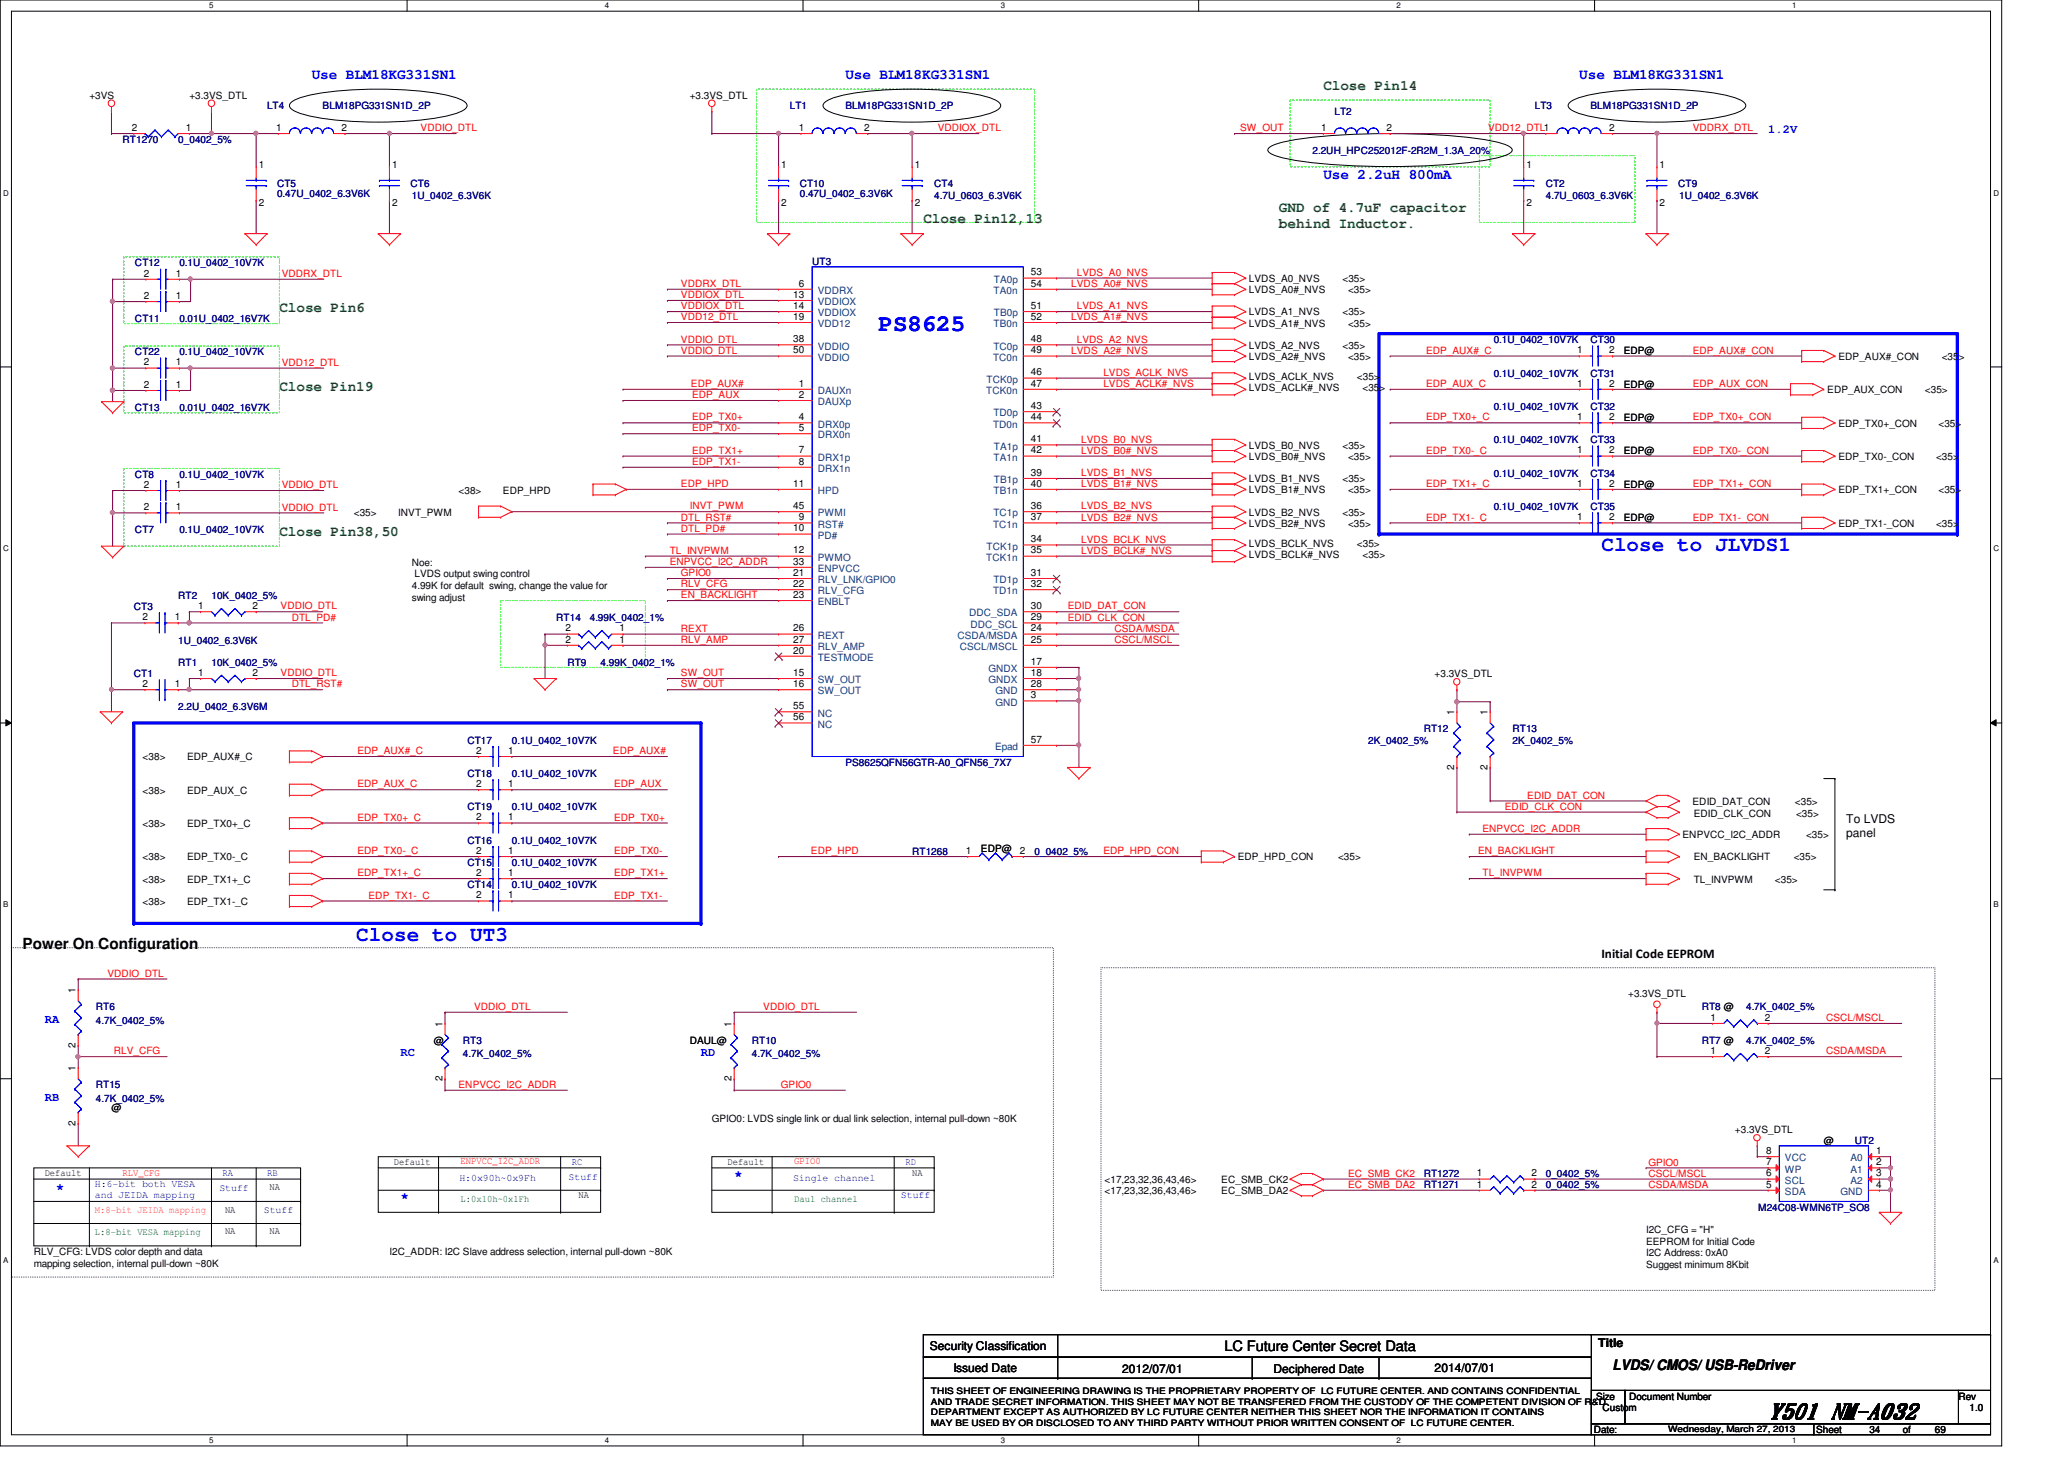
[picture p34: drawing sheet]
<svg xmlns="http://www.w3.org/2000/svg" width="297mm" height="210mm" viewBox="0 0 297 210" stroke-linecap="round" stroke-linejoin="round" font-family="sans-serif">
<defs><g id="words">
<text font-size="3.3" fill="#00f" x="126.4" y="47.6">PS8625</text>
<g font-size="3" fill="#00f">
<text x="230.5" y="79.3">Close to JLVDS1</text>
<text x="51.3" y="135.3">Close to UT3</text>
</g>
<text font-size="3" x="254.5" y="204">Y501 NM-A032</text>
<text font-size="2.2" x="3.3" y="136.5">Power On Configuration</text>
<g font-size="2.1" fill="#00f">
<text x="44.9" y="11.3">Use BLM18KG331SN1</text>
<text x="121.7" y="11.3">Use BLM18KG331SN1</text>
<text x="227.3" y="11.3">Use BLM18KG331SN1</text>
<text x="190.5" y="25.7">Use 2.2uH 800mA</text>
<text x="8" y="171.7">*</text>
<text x="57.7" y="172.9">*</text>
<text x="105.7" y="169.7">*</text>
</g>
<g font-size="2.1" fill="#008000">
<text x="190.5" y="12.9">Close Pin14</text>
<text x="132.9" y="32.1">Close Pin12,13</text>
<text x="184.1" y="30.5">GND of 4.7uF capacitor</text>
<text x="184.1" y="32.9">behind Inductor.</text>
<text x="40.2" y="44.9">Close Pin6</text>
<text x="40.2" y="56.3">Close Pin19</text>
<text x="40.2" y="77.1">Close Pin38,50</text>
</g>
<g font-size="2.1">
<text x="176.2" y="194.4">LC Future Center Secret Data</text>
<text x="232.1" y="197.1">LVDS/ CMOS/ USB-ReDriver</text>
</g>
<text font-size="1.9" x="230.5" y="137.8">Initial Code EEPROM</text>
<g font-size="1.7" fill="#00f">
<text x="254.5" y="19.1">1.2V</text>
<text x="6.4" y="147.1">RA</text>
<text x="57.7" y="151.9">RC</text>
<text x="100.9" y="151.9">RD</text>
<text x="6.4" y="158.3">RB</text>
</g>
<g font-size="1.7">
<text x="265.7" y="118.4">To LVDS</text>
<text x="265.7" y="120.5">panel</text>
<text x="133.8" y="194.3">Security Classification</text>
<text x="137.2" y="197.3">Issued Date</text>
<text x="161.5" y="197.5">2012/07/01</text>
<text x="183.3" y="197.5">Deciphered Date</text>
<text x="206.5" y="197.3">2014/07/01</text>
<text x="230" y="193.8">Title</text>
</g>
<g font-size="1.4">
<text x="12.9" y="14.2">+3VS</text>
<text x="27.3" y="14.2">+3.3VS_DTL</text>
<text x="99.3" y="14.2">+3.3VS_DTL</text>
<text x="19" y="18.8">2</text>
<text x="26.8" y="18.8">1</text>
<text x="39.7" y="18.8">1</text>
<text x="49.1" y="18.8">2</text>
<text x="115" y="18.8">1</text>
<text x="124.4" y="18.8">2</text>
<text x="190.2" y="18.8">1</text>
<text x="199.6" y="18.8">2</text>
<text x="231.6" y="18.8">2</text>
<text x="37.2" y="24.2">1</text>
<text x="37.2" y="29.7">2</text>
<text x="56.4" y="24.2">1</text>
<text x="56.4" y="29.7">2</text>
<text x="112.4" y="24.2">1</text>
<text x="112.4" y="29.7">2</text>
<text x="131.7" y="24.2">1</text>
<text x="131.7" y="29.7">2</text>
<text x="219.7" y="24.2">1</text>
<text x="219.7" y="29.7">2</text>
<text x="238.8" y="24.2">1</text>
<text x="238.8" y="29.7">2</text>
<text x="20.7" y="39.8">2</text>
<text x="25.3" y="39.8">1</text>
<text x="115" y="41.2">6</text>
<text x="148.4" y="41.2">54</text>
<text x="148.4" y="39.6">53</text>
<text x="179.7" y="40.6">LVDS_A0_NVS</text>
<text x="193.2" y="40.6">&lt;35&gt;</text>
<text x="20.7" y="43">2</text>
<text x="25.3" y="43">1</text>
<text x="114.2" y="42.8">13</text>
<text x="114.2" y="44.4">14</text>
<text x="114.2" y="46">19</text>
<text x="148.4" y="46">52</text>
<text x="148.4" y="44.4">51</text>
<text x="179.7" y="42.2">LVDS_A0#_NVS</text>
<text x="179.7" y="45.4">LVDS_A1_NVS</text>
<text x="179.7" y="47">LVDS_A1#_NVS</text>
<text x="193.2" y="45.4">&lt;35&gt;</text>
<text x="194" y="42.2">&lt;35&gt;</text>
<text x="194" y="47">&lt;35&gt;</text>
<text x="20.7" y="52.6">2</text>
<text x="25.3" y="52.6">1</text>
<text x="114.2" y="49.2">38</text>
<text x="114.2" y="50.8">50</text>
<text x="148.4" y="50.8">49</text>
<text x="148.4" y="49.2">48</text>
<text x="179.7" y="50.2">LVDS_A2_NVS</text>
<text x="179.7" y="51.8">LVDS_A2#_NVS</text>
<text x="193.2" y="50.2">&lt;35&gt;</text>
<text x="194" y="51.8">&lt;35&gt;</text>
<text x="227" y="50.8">1</text>
<text x="231.6" y="50.8">2</text>
<text x="233.7" y="51">EDP@</text>
<text x="264.6" y="51.8">EDP_AUX#_CON</text>
<text x="279.4" y="51.8">&lt;35&gt;</text>
<text x="20.7" y="55.8">2</text>
<text x="25.3" y="55.8">1</text>
<text x="115" y="55.6">1</text>
<text x="115" y="57.2">2</text>
<text x="148.4" y="58.8">43</text>
<text x="148.4" y="55.6">47</text>
<text x="148.4" y="54">46</text>
<text x="179.7" y="56.3">LVDS_ACLK#_NVS</text>
<text x="179.7" y="54.7">LVDS_ACLK_NVS</text>
<text x="195.3" y="54.7">&lt;35&gt;</text>
<text x="196.1" y="56.3">&lt;35&gt;</text>
<text x="227" y="55.6">1</text>
<text x="231.6" y="55.6">2</text>
<text x="233.7" y="55.8">EDP@</text>
<text x="263" y="56.6">EDP_AUX_CON</text>
<text x="277" y="56.6">&lt;35&gt;</text>
<text x="115" y="60.5">4</text>
<text x="115" y="62">5</text>
<text x="115" y="65.2">7</text>
<text x="148.4" y="60.5">44</text>
<text x="148.4" y="63.6">41</text>
<text x="148.4" y="65.2">42</text>
<text x="179.7" y="64.6">LVDS_B0_NVS</text>
<text x="193.2" y="64.6">&lt;35&gt;</text>
<text x="227" y="60.5">1</text>
<text x="227" y="65.2">1</text>
<text x="231.6" y="60.5">2</text>
<text x="231.6" y="65.2">2</text>
<text x="233.7" y="60.6">EDP@</text>
<text x="233.7" y="65.4">EDP@</text>
<text x="264.6" y="61.4">EDP_TX0+_CON</text>
<text x="279" y="61.4">&lt;35&gt;</text>
<text x="20.7" y="70.2">2</text>
<text x="25.3" y="70.2">1</text>
<text x="66" y="71.1">&lt;38&gt;</text>
<text x="72.4" y="71.1">EDP_HPD</text>
<text x="114.2" y="70">11</text>
<text x="115" y="66.8">8</text>
<text x="148.4" y="68.5">39</text>
<text x="148.4" y="70">40</text>
<text x="179.7" y="66.2">LVDS_B0#_NVS</text>
<text x="179.7" y="69.4">LVDS_B1_NVS</text>
<text x="179.7" y="71">LVDS_B1#_NVS</text>
<text x="193.2" y="69.4">&lt;35&gt;</text>
<text x="194" y="66.2">&lt;35&gt;</text>
<text x="194" y="71">&lt;35&gt;</text>
<text x="227" y="70">1</text>
<text x="231.6" y="70">2</text>
<text x="233.7" y="70.2">EDP@</text>
<text x="264.6" y="66.2">EDP_TX0-_CON</text>
<text x="264.6" y="71">EDP_TX1+_CON</text>
<text x="278.6" y="66.2">&lt;35&gt;</text>
<text x="279" y="71">&lt;35&gt;</text>
<text x="20.7" y="73.4">2</text>
<text x="25.3" y="73.4">1</text>
<text x="50.9" y="74.2">&lt;35&gt;</text>
<text x="57.3" y="74.2">INVT_PWM</text>
<text x="114.2" y="76.5">10</text>
<text x="114.2" y="73.2">45</text>
<text x="115" y="74.8">9</text>
<text x="148.4" y="73.2">36</text>
<text x="148.4" y="74.8">37</text>
<text x="179.7" y="74.2">LVDS_B2_NVS</text>
<text x="179.7" y="75.8">LVDS_B2#_NVS</text>
<text x="193.2" y="74.2">&lt;35&gt;</text>
<text x="194" y="75.8">&lt;35&gt;</text>
<text x="227" y="74.8">1</text>
<text x="231.6" y="74.8">2</text>
<text x="233.7" y="75">EDP@</text>
<text x="264.6" y="75.8">EDP_TX1-_CON</text>
<text x="278.6" y="75.8">&lt;35&gt;</text>
<text x="59.3" y="81.4">Noe:</text>
<text x="59.6" y="83.1">LVDS output swing control</text>
<text x="114.2" y="79.6">12</text>
<text x="114.2" y="81.2">33</text>
<text x="114.2" y="82.8">21</text>
<text x="148.4" y="78">34</text>
<text x="148.4" y="79.6">35</text>
<text x="148.4" y="82.8">31</text>
<text x="179.7" y="80.3">LVDS_BCLK#_NVS</text>
<text x="179.7" y="78.7">LVDS_BCLK_NVS</text>
<text x="195.3" y="78.7">&lt;35&gt;</text>
<text x="196.1" y="80.3">&lt;35&gt;</text>
<text x="20.5" y="89.2">2</text>
<text x="25.1" y="89.2">1</text>
<text x="28.5" y="87.6">1</text>
<text x="36.4" y="87.6">2</text>
<text x="59.3" y="84.8">4.99K for default swing, change the value for</text>
<text x="59.3" y="86.4">swing adjust</text>
<text x="114.2" y="86">23</text>
<text x="114.2" y="84.5">22</text>
<text x="148.4" y="84.5">32</text>
<text x="148.4" y="87.6">30</text>
<text x="148.4" y="89.2">29</text>
<text x="81.4" y="92.5">2</text>
<text x="81.4" y="90.8">2</text>
<text x="89.2" y="92.5">1</text>
<text x="89.2" y="90.8">1</text>
<text x="114.2" y="94">20</text>
<text x="114.2" y="92.5">27</text>
<text x="114.2" y="90.8">26</text>
<text x="148.4" y="95.6">17</text>
<text x="148.4" y="90.8">24</text>
<text x="148.4" y="92.5">25</text>
<text x="20.5" y="98.8">2</text>
<text x="25.1" y="98.8">1</text>
<text x="28.5" y="97.2">1</text>
<text x="36.4" y="97.2">2</text>
<text x="114.2" y="97.2">15</text>
<text x="114.2" y="98.8">16</text>
<text x="148.4" y="97.2">18</text>
<text x="148.4" y="98.8">28</text>
<text x="148.4" y="100.5">3</text>
<text x="206.5" y="97.4">+3.3VS_DTL</text>
<text x="114.2" y="103.6">56</text>
<text x="114.2" y="102">55</text>
<text x="148.4" y="106.8">57</text>
<text x="209.3" y="102.9" transform="rotate(-90 209.3 102.9)">1</text>
<text x="214.1" y="102.9" transform="rotate(-90 214.1 102.9)">1</text>
<text x="20.5" y="109.4">&lt;38&gt;</text>
<text x="26.9" y="109.4">EDP_AUX#_C</text>
<text x="68.5" y="108.5">2</text>
<text x="68.5" y="113.2">2</text>
<text x="73.1" y="108.5">1</text>
<text x="73.1" y="113.2">1</text>
<text x="209.3" y="110.7" transform="rotate(-90 209.3 110.7)">2</text>
<text x="214.1" y="110.7" transform="rotate(-90 214.1 110.7)">2</text>
<text x="20.5" y="114.2">&lt;38&gt;</text>
<text x="20.5" y="119">&lt;38&gt;</text>
<text x="26.9" y="114.2">EDP_AUX_C</text>
<text x="26.9" y="119">EDP_TX0+_C</text>
<text x="68.5" y="118">2</text>
<text x="73.1" y="118">1</text>
<text x="243.6" y="115.8">EDID_DAT_CON</text>
<text x="243.8" y="117.5">EDID_CLK_CON</text>
<text x="258.3" y="115.8">&lt;35&gt;</text>
<text x="258.5" y="117.5">&lt;35&gt;</text>
<text x="20.5" y="123.8">&lt;38&gt;</text>
<text x="26.9" y="123.8">EDP_TX0-_C</text>
<text x="68.5" y="122.9">2</text>
<text x="73.1" y="122.9">1</text>
<text x="139" y="122.9">1</text>
<text x="141.2" y="122.5">EDP@</text>
<text x="146.8" y="122.9">2</text>
<text x="178.1" y="123.8">EDP_HPD_CON</text>
<text x="192.6" y="123.8">&lt;35&gt;</text>
<text x="242.1" y="120.6">ENPVCC_I2C_ADDR</text>
<text x="243.8" y="123.8">EN_BACKLIGHT</text>
<text x="258.1" y="123.8">&lt;35&gt;</text>
<text x="259.9" y="120.6">&lt;35&gt;</text>
<text x="20.5" y="127">&lt;38&gt;</text>
<text x="20.5" y="130.2">&lt;38&gt;</text>
<text x="26.9" y="127">EDP_TX1+_C</text>
<text x="26.9" y="130.2">EDP_TX1-_C</text>
<text x="68.5" y="126">2</text>
<text x="68.5" y="129.2">2</text>
<text x="73.1" y="126">1</text>
<text x="73.1" y="129.2">1</text>
<text x="243.8" y="127">TL_INVPWM</text>
<text x="255.4" y="127">&lt;35&gt;</text>
<text x="10.9" y="142.9" transform="rotate(-90 10.9 142.9)">1</text>
<text x="234.3" y="143.5">+3.3VS_DTL</text>
<text x="63.7" y="147.7" transform="rotate(-90 63.7 147.7)">1</text>
<text x="105.3" y="147.7" transform="rotate(-90 105.3 147.7)">1</text>
<text x="246.2" y="146.9">1</text>
<text x="254" y="146.9">2</text>
<text x="10.9" y="154.1" transform="rotate(-90 10.9 154.1)">1</text>
<text x="10.9" y="150.7" transform="rotate(-90 10.9 150.7)">2</text>
<text x="62.4" y="150.2">@</text>
<text x="63.7" y="155.5" transform="rotate(-90 63.7 155.5)">2</text>
<text x="99.3" y="150.2">DAUL@</text>
<text x="105.3" y="155.5" transform="rotate(-90 105.3 155.5)">2</text>
<text x="246.2" y="151.6">1</text>
<text x="254" y="151.6">2</text>
<text x="10.9" y="161.9" transform="rotate(-90 10.9 161.9)">2</text>
<text x="16" y="159.8">@</text>
<text x="102.4" y="161.4">GPIO0: LVDS single link or dual link selection, internal pull-down ~80K</text>
<text x="56.7" y="167.6">Default</text>
<text x="104.7" y="167.6">Default</text>
<text x="249.7" y="163">+3.3VS_DTL</text>
<text x="254.2" y="166">8</text>
<text x="254.2" y="167.6">7</text>
<text x="262.5" y="164.6">@</text>
<text x="270" y="166">1</text>
<text x="270" y="167.6">2</text>
<text x="6.4" y="169.2">Default</text>
<text x="38.8" y="171.2">NA</text>
<text x="83.3" y="172.4">NA</text>
<text x="131.3" y="169.2">NA</text>
<text x="159" y="170.2">&lt;17,23,32,36,43,46&gt;</text>
<text x="159" y="171.8">&lt;17,23,32,36,43,46&gt;</text>
<text x="175.8" y="170.2">EC_SMB_CK2</text>
<text x="175.8" y="171.8">EC_SMB_DA2</text>
<text x="212.6" y="170.9">1</text>
<text x="212.6" y="169.2">1</text>
<text x="220.4" y="170.9">2</text>
<text x="220.4" y="169.2">2</text>
<text x="254.2" y="170.9">5</text>
<text x="254.2" y="169.2">6</text>
<text x="270" y="169.2">3</text>
<text x="270" y="170.9">4</text>
<text x="32.4" y="174.5">NA</text>
<text x="32.4" y="177.5">NA</text>
<text x="38.8" y="177.5">NA</text>
<text x="236.9" y="177.4">I2C_CFG = &quot;H&quot;</text>
<text x="236.9" y="179.1">EEPROM for Initial Code</text>
<text x="4.9" y="180.6">RLV_CFG: LVDS color depth and data</text>
<text x="4.9" y="182.3">mapping selection, internal pull-down ~80K</text>
<text x="56" y="180.6">I2C_ADDR: I2C Slave address selection, internal pull-down ~80K</text>
<text x="236.9" y="180.8">I2C Address: 0xA0</text>
<text x="236.9" y="182.5">Suggest minimum 8Kbit</text>
<text x="229.7" y="201.4">Size</text>
<text x="230.6" y="203">Custom</text>
<text x="234.5" y="201.4">Document Number</text>
<text x="281.9" y="201.4">Rev</text>
<text x="283.5" y="203">1.0</text>
<text x="229.4" y="206.2">Date:</text>
<text x="261.4" y="206.2">Sheet</text>
<text x="269" y="206.2">34</text>
<text x="273.9" y="206.2">of</text>
<text x="278.5" y="206.2">69</text>
</g>
<g font-size="1.4" fill="#000080">
<text x="38.4" y="15.7">LT4</text>
<text x="46.4" y="15.7">BLM18PG331SN1D_2P</text>
<text x="113.7" y="15.7">LT1</text>
<text x="121.7" y="15.7">BLM18PG331SN1D_2P</text>
<text x="192.1" y="16.6">LT2</text>
<text x="220.9" y="15.7">LT3</text>
<text x="228.9" y="15.7">BLM18PG331SN1D_2P</text>
<text x="17.6" y="20.6">RT1270</text>
<text x="25.7" y="20.6">0_0402_5%</text>
<text x="188.9" y="22.2">2.2UH_HPC252012F-2R2M_1.3A_20%</text>
<text x="39.9" y="27">CT5</text>
<text x="39.9" y="28.4">0.47U_0402_6.3V6K</text>
<text x="59.1" y="27">CT6</text>
<text x="59.3" y="28.6">1U_0402_6.3V6K</text>
<text x="115.1" y="27">CT10</text>
<text x="115.1" y="28.4">0.47U_0402_6.3V6K</text>
<text x="134.4" y="27">CT4</text>
<text x="134.4" y="28.6">4.7U_0603_6.3V6K</text>
<text x="222.5" y="27">CT2</text>
<text x="222.5" y="28.6">4.7U_0603_6.3V6K</text>
<text x="241.5" y="27">CT9</text>
<text x="241.7" y="28.6">1U_0402_6.3V6K</text>
<text x="19.4" y="38.3">CT12</text>
<text x="25.8" y="38.3">0.1U_0402_10V7K</text>
<text x="116.9" y="38.2">UT3</text>
<text x="19.4" y="46.3">CT11</text>
<text x="25.8" y="46.3">0.01U_0402_16V7K</text>
<text x="19.4" y="51.1">CT22</text>
<text x="25.8" y="51.1">0.1U_0402_10V7K</text>
<text x="215" y="49.4">0.1U_0402_10V7K</text>
<text x="228.9" y="49.4">CT30</text>
<text x="19.4" y="59.1">CT13</text>
<text x="25.8" y="59.1">0.01U_0402_16V7K</text>
<text x="215" y="59">0.1U_0402_10V7K</text>
<text x="215" y="54.2">0.1U_0402_10V7K</text>
<text x="228.9" y="59">CT32</text>
<text x="228.9" y="54.2">CT31</text>
<text x="215" y="63.8">0.1U_0402_10V7K</text>
<text x="228.9" y="63.8">CT33</text>
<text x="19.4" y="68.7">CT8</text>
<text x="25.8" y="68.7">0.1U_0402_10V7K</text>
<text x="215" y="68.6">0.1U_0402_10V7K</text>
<text x="228.9" y="68.6">CT34</text>
<text x="19.4" y="76.8">CT7</text>
<text x="25.8" y="76.8">0.1U_0402_10V7K</text>
<text x="215" y="73.4">0.1U_0402_10V7K</text>
<text x="228.9" y="73.4">CT35</text>
<text x="19.3" y="87.8">CT3</text>
<text x="25.7" y="86.2">RT2</text>
<text x="30.4" y="86.2">10K_0402_5%</text>
<text x="80" y="89.4">RT14</text>
<text x="84.9" y="89.4">4.99K_0402_1%</text>
<text x="25.7" y="95.8">RT1</text>
<text x="25.7" y="92.6">1U_0402_6.3V6K</text>
<text x="30.4" y="95.8">10K_0402_5%</text>
<text x="81.7" y="95.8">RT9</text>
<text x="86.4" y="95.8">4.99K_0402_1%</text>
<text x="19.3" y="97.4">CT1</text>
<text x="25.7" y="102.2">2.2U_0402_6.3V6M</text>
<text x="67.3" y="107">CT17</text>
<text x="73.7" y="107">0.1U_0402_10V7K</text>
<text x="196.9" y="107">2K_0402_5%</text>
<text x="204.9" y="105.4">RT12</text>
<text x="217.7" y="105.4">RT13</text>
<text x="217.7" y="107">2K_0402_5%</text>
<text x="67.3" y="111.8">CT18</text>
<text x="73.7" y="111.8">0.1U_0402_10V7K</text>
<text x="121.7" y="110.2">PS8625QFN56GTR-A0_QFN56_7X7</text>
<text x="67.3" y="116.6">CT19</text>
<text x="73.7" y="116.6">0.1U_0402_10V7K</text>
<text x="67.3" y="124.6">CT15</text>
<text x="67.3" y="121.4">CT16</text>
<text x="73.7" y="124.6">0.1U_0402_10V7K</text>
<text x="73.7" y="121.4">0.1U_0402_10V7K</text>
<text x="131.3" y="123">RT1268</text>
<text x="148.9" y="123">0_0402_5%</text>
<text x="67.3" y="127.8">CT14</text>
<text x="73.7" y="127.8">0.1U_0402_10V7K</text>
<text x="13.8" y="145.4">RT6</text>
<text x="13.8" y="147.3">4.7K_0402_5%</text>
<text x="244.9" y="145.4">RT8 @</text>
<text x="251.3" y="145.4">4.7K_0402_5%</text>
<text x="66.6" y="150.2">RT3</text>
<text x="66.6" y="152.1">4.7K_0402_5%</text>
<text x="108.2" y="150.2">RT10</text>
<text x="108.2" y="152.1">4.7K_0402_5%</text>
<text x="244.9" y="150.2">RT7 @</text>
<text x="251.3" y="150.2">4.7K_0402_5%</text>
<text x="13.8" y="156.6">RT15</text>
<text x="13.8" y="158.5">4.7K_0402_5%</text>
<text x="267" y="164.6">UT2</text>
<text x="204.9" y="171">RT1271</text>
<text x="204.9" y="169.4">RT1272</text>
<text x="222.5" y="171">0_0402_5%</text>
<text x="222.5" y="169.4">0_0402_5%</text>
<text x="253" y="174.2">M24C08-WMN6TP_SO8</text>
</g>
<g font-size="1.4" fill="#f00">
<text x="60.5" y="18.9">VDDIO_DTL</text>
<text x="135" y="18.9">VDDIOX_DTL</text>
<text x="178.5" y="18.9">SW_OUT</text>
<text x="214.2" y="18.9">VDD12_DTL1</text>
<text x="243.6" y="18.9">VDDRX_DTL</text>
<text x="40.6" y="39.8">VDDRX_DTL</text>
<text x="98" y="41.3">VDDRX_DTL</text>
<text x="154.2" y="41.3">LVDS_A0#_NVS</text>
<text x="155" y="39.7">LVDS_A0_NVS</text>
<text x="98" y="42.9">VDDIOX_DTL</text>
<text x="98" y="44.5">VDDIOX_DTL</text>
<text x="98" y="46.1">VDD12_DTL</text>
<text x="154.2" y="46.1">LVDS_A1#_NVS</text>
<text x="155" y="44.5">LVDS_A1_NVS</text>
<text x="40.6" y="52.6">VDD12_DTL</text>
<text x="98" y="49.3">VDDIO_DTL</text>
<text x="98" y="50.9">VDDIO_DTL</text>
<text x="154.2" y="50.9">LVDS_A2#_NVS</text>
<text x="155" y="49.3">LVDS_A2_NVS</text>
<text x="205.2" y="50.9">EDP_AUX#_C</text>
<text x="243.6" y="50.9">EDP_AUX#_CON</text>
<text x="99.4" y="55.7">EDP_AUX#</text>
<text x="99.6" y="57.3">EDP_AUX</text>
<text x="158.8" y="55.7">LVDS_ACLK#_NVS</text>
<text x="158.8" y="54.1">LVDS_ACLK_NVS</text>
<text x="205.2" y="55.7">EDP_AUX_C</text>
<text x="243.6" y="55.7">EDP_AUX_CON</text>
<text x="99.6" y="62.1">EDP_TX0-</text>
<text x="99.6" y="60.5">EDP_TX0+</text>
<text x="99.6" y="65.3">EDP_TX1+</text>
<text x="155.6" y="63.7">LVDS_B0_NVS</text>
<text x="155.6" y="65.3">LVDS_B0#_NVS</text>
<text x="205.2" y="65.3">EDP_TX0-_C</text>
<text x="205.2" y="60.5">EDP_TX0+_C</text>
<text x="243.6" y="65.3">EDP_TX0-_CON</text>
<text x="243.6" y="60.5">EDP_TX0+_CON</text>
<text x="40.6" y="70.2">VDDIO_DTL</text>
<text x="98" y="70.1">EDP_HPD</text>
<text x="99.6" y="66.9">EDP_TX1-</text>
<text x="155.6" y="68.5">LVDS_B1_NVS</text>
<text x="155.6" y="70.1">LVDS_B1#_NVS</text>
<text x="205.2" y="70.1">EDP_TX1+_C</text>
<text x="243.6" y="70.1">EDP_TX1+_CON</text>
<text x="40.6" y="73.4">VDDIO_DTL</text>
<text x="98" y="74.9">DTL_RST#</text>
<text x="98" y="76.5">DTL_PD#</text>
<text x="99.3" y="73.3">INVT_PWM</text>
<text x="155.6" y="73.3">LVDS_B2_NVS</text>
<text x="155.6" y="74.9">LVDS_B2#_NVS</text>
<text x="205.2" y="74.9">EDP_TX1-_C</text>
<text x="243.6" y="74.9">EDP_TX1-_CON</text>
<text x="96.4" y="79.7">TL_INVPWM</text>
<text x="96.4" y="81.3">ENPVCC_I2C_ADDR</text>
<text x="98" y="82.9">GPIO0</text>
<text x="155.6" y="79.7">LVDS_BCLK#_NVS</text>
<text x="155.6" y="78.1">LVDS_BCLK_NVS</text>
<text x="40.4" y="87.7">VDDIO_DTL</text>
<text x="42" y="89.3">DTL_PD#</text>
<text x="98" y="84.5">RLV_CFG</text>
<text x="98" y="86.1">EN_BACKLIGHT</text>
<text x="153.7" y="87.7">EDID_DAT_CON</text>
<text x="153.7" y="89.3">EDID_CLK_CON</text>
<text x="98" y="90.9">REXT</text>
<text x="98" y="92.5">RLV_AMP</text>
<text x="160.4" y="92.5">CSCL/MSCL</text>
<text x="160.4" y="90.9">CSDA/MSDA</text>
<text x="40.4" y="97.3">VDDIO_DTL</text>
<text x="42" y="98.9">DTL_RST#</text>
<text x="98" y="97.3">SW_OUT</text>
<text x="98" y="98.9">SW_OUT</text>
<text x="51.4" y="113.3">EDP_AUX_C</text>
<text x="51.4" y="108.5">EDP_AUX#_C</text>
<text x="88.2" y="108.5">EDP_AUX#</text>
<text x="88.4" y="113.3">EDP_AUX</text>
<text x="51.4" y="118.1">EDP_TX0+_C</text>
<text x="88.4" y="118.1">EDP_TX0+</text>
<text x="213.4" y="119.7">ENPVCC_I2C_ADDR</text>
<text x="216.6" y="116.5">EDID_CLK_CON</text>
<text x="219.8" y="114.9">EDID_DAT_CON</text>
<text x="51.4" y="122.9">EDP_TX0-_C</text>
<text x="88.4" y="122.9">EDP_TX0-</text>
<text x="116.7" y="122.9">EDP_HPD</text>
<text x="158.8" y="122.9">EDP_HPD_CON</text>
<text x="212.7" y="122.9">EN_BACKLIGHT</text>
<text x="51.4" y="126.1">EDP_TX1+_C</text>
<text x="53" y="129.3">EDP_TX1-_C</text>
<text x="88.4" y="126.1">EDP_TX1+</text>
<text x="88.4" y="129.3">EDP_TX1-</text>
<text x="213.4" y="126.1">TL_INVPWM</text>
<text x="15.4" y="140.5">VDDIO_DTL</text>
<text x="68.2" y="145.3">VDDIO_DTL</text>
<text x="109.9" y="145.3">VDDIO_DTL</text>
<text x="262.8" y="146.9">CSCL/MSCL</text>
<text x="16.4" y="151.7">RLV_CFG</text>
<text x="262.8" y="151.7">CSDA/MSDA</text>
<text x="66" y="156.5">ENPVCC_I2C_ADDR</text>
<text x="112.4" y="156.5">GPIO0</text>
<text x="66.3" y="167.5">ENPVCC_I2C_ADDR</text>
<text x="114.3" y="167.5">GPIO0</text>
<text x="237.2" y="167.7">GPIO0</text>
<text x="17.6" y="169.2">RLV_CFG</text>
<text x="194" y="169.3">EC_SMB_CK2</text>
<text x="194" y="170.9">EC_SMB_DA2</text>
<text x="237.2" y="170.9">CSDA/MSDA</text>
<text x="237.2" y="169.3">CSCL/MSCL</text>
</g>
<g font-size="1.4" fill="#004080">
<text x="143" y="40.7">TA0p</text>
<text x="117.7" y="42.3">VDDRX</text>
<text x="117.7" y="43.9">VDDIOX</text>
<text x="117.7" y="45.5">VDDIOX</text>
<text x="117.7" y="47.1">VDD12</text>
<text x="143" y="47.1">TB0n</text>
<text x="143" y="42.3">TA0n</text>
<text x="143" y="45.5">TB0p</text>
<text x="117.7" y="50.3">VDDIO</text>
<text x="117.7" y="51.9">VDDIO</text>
<text x="142.9" y="51.9">TC0n</text>
<text x="143" y="50.3">TC0p</text>
<text x="117.7" y="56.7">DAUXn</text>
<text x="117.7" y="58.3">DAUXp</text>
<text x="141.9" y="56.7">TCK0n</text>
<text x="142" y="55.1">TCK0p</text>
<text x="143" y="59.9">TD0p</text>
<text x="117.7" y="61.5">DRX0p</text>
<text x="117.7" y="63.1">DRX0n</text>
<text x="142.9" y="61.5">TD0n</text>
<text x="143" y="64.7">TA1p</text>
<text x="117.7" y="66.3">DRX1p</text>
<text x="117.7" y="67.9">DRX1n</text>
<text x="117.7" y="71.1">HPD</text>
<text x="143" y="66.3">TA1n</text>
<text x="143" y="71.1">TB1n</text>
<text x="143" y="69.5">TB1p</text>
<text x="117.7" y="77.5">PD#</text>
<text x="117.7" y="74.3">PWMI</text>
<text x="117.7" y="75.9">RST#</text>
<text x="142.9" y="75.9">TC1n</text>
<text x="143" y="74.3">TC1p</text>
<text x="117.7" y="80.7">PWMO</text>
<text x="117.7" y="82.3">ENPVCC</text>
<text x="117.7" y="83.9">RLV_LNK/GPIO0</text>
<text x="141.9" y="80.7">TCK1n</text>
<text x="142" y="79.1">TCK1p</text>
<text x="143" y="83.9">TD1p</text>
<text x="117.7" y="87.1">ENBLT</text>
<text x="117.7" y="85.5">RLV_CFG</text>
<text x="139.5" y="88.7">DDC_SDA</text>
<text x="142.9" y="85.5">TD1n</text>
<text x="117.7" y="95.1">TESTMODE</text>
<text x="117.7" y="93.5">RLV_AMP</text>
<text x="117.7" y="91.9">REXT</text>
<text x="137.8" y="91.9">CSDA/MSDA</text>
<text x="138.1" y="93.5">CSCL/MSCL</text>
<text x="139.7" y="90.3">DDC_SCL</text>
<text x="117.7" y="98.3">SW_OUT</text>
<text x="117.7" y="99.9">SW_OUT</text>
<text x="142.3" y="96.7">GNDX</text>
<text x="142.3" y="98.3">GNDX</text>
<text x="143.3" y="99.9">GND</text>
<text x="143.3" y="101.5">GND</text>
<text x="117.7" y="104.7">NC</text>
<text x="117.7" y="103.1">NC</text>
<text x="143.2" y="107.9">Epad</text>
<text x="256.9" y="167.1">VCC</text>
<text x="266.3" y="167.1">A0</text>
<text x="256.9" y="171.9">SDA</text>
<text x="256.9" y="170.3">SCL</text>
<text x="256.9" y="168.7">WP</text>
<text x="264.9" y="171.9">GND</text>
<text x="266.3" y="168.7">A1</text>
<text x="266.3" y="170.3">A2</text>
</g>
<g font-size="1.4" fill="#00f">
<text x="82.3" y="167.6">RC</text>
<text x="130.3" y="167.6">RD</text>
<text x="13.7" y="170.8">H:6-bit both VESA</text>
<text x="13.7" y="172.4">and JEIDA mapping</text>
<text x="31.6" y="171.3">Stuff</text>
<text x="32" y="169.2">RA</text>
<text x="38.4" y="169.2">RB</text>
<text x="66.1" y="169.8">H:0x90h~0x9Fh</text>
<text x="81.8" y="169.7">Stuff</text>
<text x="114.1" y="169.8">Single channel</text>
<text x="129.7" y="172.4">Stuff</text>
<text x="38" y="174.5">Stuff</text>
</g>
<g font-size="1.4" fill="#008000">
<text x="66.3" y="172.9">L:0x10h~0x1Fh</text>
<text x="114.3" y="172.9">Daul channel</text>
<text x="13.7" y="177.7">L:8-bit VESA mapping</text>
</g>
<text font-size="1.4" fill="#ff8000" x="13.7" y="174.5">M:8-bit JEIDA mapping</text>
<g font-size="1.3">
<text x="134" y="200.6">THIS SHEET OF ENGINEERING DRAWING IS THE PROPRIETARY PROPERTY OF LC FUTURE CENTER. AND CONTAINS CONFIDENTIAL</text>
<text x="134" y="202.1">AND TRADE SECRET INFORMATION. THIS SHEET MAY NOT BE TRANSFERED FROM THE CUSTODY OF THE COMPETENT DIVISION OF R&amp;D</text>
<text x="134" y="203.6">DEPARTMENT EXCEPT AS AUTHORIZED BY LC FUTURE CENTER NEITHER THIS SHEET NOR THE INFORMATION IT CONTAINS</text>
<text x="134" y="205.1">MAY BE USED BY OR DISCLOSED TO ANY THIRD PARTY WITHOUT PRIOR WRITTEN CONSENT OF LC FUTURE CENTER.</text>
<text x="240.1" y="206">Wednesday, March 27, 2013</text>
</g>
<g font-size="1.1">
<text x="30.1" y="1.1">5</text>
<text x="87" y="1.1">4</text>
<text x="144" y="1.1">3</text>
<text x="201" y="1.1">2</text>
<text x="257.9" y="1.1">1</text>
<text x=".5" y="28.2">D</text>
<text x="286.9" y="28.2">D</text>
<text x=".5" y="79.3">C</text>
<text x="286.9" y="79.3">C</text>
<text x=".5" y="130.6">B</text>
<text x="286.9" y="130.6">B</text>
<text x=".5" y="181.7">A</text>
<text x="286.9" y="181.7">A</text>
<text x="30.1" y="207.6">5</text>
<text x="87" y="207.6">4</text>
<text x="144" y="207.6">3</text>
<text x="201" y="207.6">2</text>
<text x="257.9" y="207.6">1</text>
</g>
</g></defs>
<path d="M0 0h288.1v208h-288.1zM1.6 1.6h284.9v204.8h-284.9z" fill="none" stroke="#000" stroke-width=".14"/>
<g fill="#fff">
<path d="M30.1 .2h.6v1.2h-.6z"/>
<path d="M30.1 206.6h.6v1.2h-.6z"/>
</g>
<path d="M58.6 0v1.6M58.6 206.4v1.6" fill="none" stroke="#000" stroke-width=".14"/>
<g fill="#fff">
<path d="M87 .2h.6v1.2h-.6z"/>
<path d="M87 206.6h.6v1.2h-.6z"/>
</g>
<path d="M115.6 0v1.6M115.6 206.4v1.6" fill="none" stroke="#000" stroke-width=".14"/>
<g fill="#fff">
<path d="M144 .2h.6v1.2h-.6z"/>
<path d="M144 206.6h.6v1.2h-.6z"/>
</g>
<path d="M172.5 0v1.6M172.5 206.4v1.6" fill="none" stroke="#000" stroke-width=".14"/>
<g fill="#fff">
<path d="M201 .2h.5v1.2h-.5z"/>
<path d="M201 206.6h.5v1.2h-.5z"/>
</g>
<path d="M229.5 0v1.6M229.5 206.4v1.6" fill="none" stroke="#000" stroke-width=".14"/>
<g fill="#fff">
<path d="M257.9 .2h.6v1.2h-.6z"/>
<path d="M257.9 206.6h.6v1.2h-.6z"/>
<path d="M.5 27.2h.7v1.2h-.7z"/>
<path d="M286.9 27.2h.8v1.2h-.8z"/>
<path d="M.5 78.4h.7v1.1h-.7z"/>
<path d="M286.9 78.4h.8v1.1h-.8z"/>
</g>
<path d="M0 52.8h1.6M286.5 52.8h1.6" fill="none" stroke="#000" stroke-width=".14"/>
<g fill="#fff">
<path d="M.5 129.6h.7v1.2h-.7z"/>
<path d="M286.9 129.6h.7v1.2h-.7z"/>
</g>
<path d="M0 104h1.6M.8 103.5l.8 .5-.8 .4zM286.5 104l.8-.5v.9zM286.5 104h1.6" fill="none" stroke="#000" stroke-width=".14"/>
<path d="M.8 103.5l.8 .5-.8 .4zM286.5 104l.8-.5v.9z" fill="#000"/>
<g fill="#fff">
<path d="M.5 180.8h.7v1.1h-.7z"/>
<path d="M286.9 180.8h.7v1.1h-.7z"/>
</g>
<g fill="none" stroke="#000" stroke-width=".14">
<path d="M41.8 14.9a4.9 4.9 0 0 1 2.5-1.2 56 56 0 0 1 20.2 0 4.9 4.9 0 0 1 2.6 1.2l.1 .3-.1 .3a5 5 0 0 1-2.6 1.1 55 55 0 0 1-20.2 0 5 5 0 0 1-2.5-1.1l-.1-.3zM118.6 14.9a4.9 4.9 0 0 1 2.5-1.2 56 56 0 0 1 20.2 0 4.9 4.9 0 0 1 2.6 1.2l.1 .3-.1 .3a5 5 0 0 1-2.6 1.1 55 55 0 0 1-20.2 0 5 5 0 0 1-2.5-1.1l-.2-.3zM225.8 14.9a4.9 4.9 0 0 1 2.5-1.2 56 56 0 0 1 20.3 0 4.9 4.9 0 0 1 2.5 1.2l.1 .3-.1 .3a5 5 0 0 1-2.5 1.1 55 55 0 0 1-20.3 0 5 5 0 0 1-2.5-1.1l-.1-.3zM182.6 21.3a5.6 5.6 0 0 1 2.6-1 98.5 98.5 0 0 1 22.6-.8l4.7 .4a16.9 16.9 0 0 1 4.7 1.1l.3 .3 .1 .3-.1 .3a5.7 5.7 0 0 1-2.6 .9 97.3 97.3 0 0 1-22.6 .9l-3.3-.3-2.7-.3a9.2 9.2 0 0 1-3.7-1.2l-.1-.3zM262.5 112h1.6M264.1 112h.1M264.1 112v16M262.5 128h1.6M264.1 128h.1M0 155.2h1.6M286.5 155.2h1.6M4.9 168h38.4v11.2h-38.4z"/>
<path d="M4.9 169.6h38.4M4.9 172.8h38.4M4.9 176h38.4M12.9 179.2h.1M12.9 168v11.2M30.4 179.2h.1M30.4 168v11.2M36.9 179.2h.1M36.9 168v11.2M43.3 169.6h.1M43.3 172.8h.1M43.3 176h.1"/>
<path d="M54.4 166.4h32v8h-32zM54.4 168h32M54.4 171.2h32M63.1 174.4h.1M63.1 166.4v8M80.7 174.4h.1M80.7 166.4v8M86.4 168h.1M86.4 171.2h.1"/>
</g>
<path d="M1.6 136.4h150v47.3h-150zM158.4 139.2h120.1v46.4h-120.1z" fill="none" stroke="#000" stroke-width=".14" stroke-dasharray="0 .3"/>
<path d="M108.9 12.8h40v19.2h-40zM185.7 14.4h28.8v9.6h-28.8zM17.8 37h22.4v9.6h-22.4zM212.9 22.4h22.4v9.6h-22.4zM17.8 49.8h22.4v9.6h-22.4zM17.8 67.4h22.4v11.2h-22.4zM72 86.4h20.9v9.6h-20.9z" fill="none" stroke="#0f0" stroke-width=".14" stroke-dasharray=".3 .3"/>
<path d="M19.3 104h81.6" fill="none" stroke="#00f" stroke-width=".47"/>
<circle cx="100.9" cy="104" r=".23" fill="#00f"/>
<path d="M19.3 132.8h81.6" fill="none" stroke="#00f" stroke-width=".47"/>
<circle cx="100.9" cy="132.8" r=".23" fill="#00f"/>
<path d="M100.9 104v28.8" fill="none" stroke="#00f" stroke-width=".47"/>
<circle cx="100.9" cy="132.8" r=".23" fill="#00f"/>
<path d="M19.3 104v28.8" fill="none" stroke="#00f" stroke-width=".47"/>
<circle cx="19.3" cy="132.8" r=".23" fill="#00f"/>
<path d="M281.7 48v28.8" fill="none" stroke="#00f" stroke-width=".47"/>
<circle cx="281.7" cy="76.8" r=".23" fill="#00f"/>
<path d="M198.5 76.8h83.2" fill="none" stroke="#00f" stroke-width=".47"/>
<circle cx="281.7" cy="76.8" r=".23" fill="#00f"/>
<path d="M198.5 48v28.8" fill="none" stroke="#00f" stroke-width=".47"/>
<circle cx="198.5" cy="76.8" r=".23" fill="#00f"/>
<path d="M198.5 48h83.2" fill="none" stroke="#00f" stroke-width=".47"/>
<circle cx="281.7" cy="48" r=".23" fill="#00f"/>
<path d="M102.4 166.4h32v8h-32zM102.4 168h32M102.4 171.2h32M111.1 174.4h.1M111.1 166.4v8M128.7 174.4h.1M128.7 166.4v8M134.4 168h.1M134.4 171.2h.1" fill="none" stroke="#000" stroke-width=".14"/>
<path d="M272.1 168h.1M272.1 168v1.6" fill="none" stroke="#800040" stroke-width=".14"/>
<circle cx="272.1" cy="168" r=".3" fill="#f0f"/>
<circle cx="272.1" cy="168" r=".3" fill="none" stroke="#f0f" stroke-width=".14"/>
<path d="M209.7 116.8h.1M209.7 101h.1M209.7 116.8h27.2M209.7 101v1.4M214.5 115.2h.1M214.5 115.2h22.4M272.1 166.4h.1M272.1 166.4v1.6" fill="none" stroke="#800040" stroke-width=".14"/>
<circle cx="209.7" cy="101" r=".31" fill="#f0f"/>
<circle cx="209.7" cy="101" r=".31" fill="none" stroke="#f0f" stroke-width=".14"/>
<g fill="none" stroke="#800040" stroke-width=".14">
<path d="M209.7 99.2h.1M209.7 99.2v1.8M209.7 101h.1M209.7 101h4.8M214.5 101h.1M214.5 101v1.4M11.3 152h.1M11.3 140.8h.1M11.3 150.4h.1M11.3 152h12.7M11.3 140.8h12.7M11.3 150.4v3.2"/>
<path d="M64 145.6h.1M64 155.2h.1M64 145.6h17.7M64 155.2v1.6M11.3 161.6h.1M11.3 161.6v3.2M220.9 171.2h.1M220.9 169.6h.1M220.9 171.2h33.6M220.9 169.6h33.6M236.9 168h.1M236.9 168h17.6"/>
<path d="M252.9 166.4h.1M252.9 166.4h1.6"/>
</g>
<circle cx="11.2" cy="152" r=".3" fill="#f0f"/>
<circle cx="11.2" cy="152" r=".3" fill="none" stroke="#f0f" stroke-width=".14"/>
<path d="M27.4 40.2h.1M27.4 40.2h19.2M11.3 140.8h.1M11.3 140.8v1.6M64 145.6h.1M64 145.6v1.6" fill="none" stroke="#800040" stroke-width=".14"/>
<circle cx="27.4" cy="40.1" r=".31" fill="#f0f"/>
<circle cx="27.4" cy="40.1" r=".31" fill="none" stroke="#f0f" stroke-width=".14"/>
<path d="M27.4 53h.1M27.4 53h19.2M211.5 123.2h.1M211.5 120h.1M211.5 126.4h.1M211.5 123.2h25.4M211.5 120h25.4M211.5 126.4h25.4" fill="none" stroke="#800040" stroke-width=".14"/>
<circle cx="27.4" cy="53" r=".3" fill="#f0f"/>
<circle cx="27.4" cy="53" r=".3" fill="none" stroke="#f0f" stroke-width=".14"/>
<g fill="none" stroke="#800040" stroke-width=".14">
<path d="M16.2 40.2h.1M16.2 43.4h.1M16.2 43.4h4.8M16.2 40.2h4.8M16.2 40.2v12.8M25.8 56.2h.1M25.8 53h.1M25.8 43.4h.1M25.8 40.2h.1M25.8 53h1.6M25.8 40.2h1.6M27.4 53h.1"/>
<path d="M27.4 40.2h.1M27.4 53v3.2h-1.6M27.4 40.2v3.2h-1.6"/>
</g>
<circle cx="16.2" cy="43.3" r=".31" fill="#f0f"/>
<circle cx="16.2" cy="43.3" r=".31" fill="none" stroke="#f0f" stroke-width=".14"/>
<path d="M16.2 53h.1M16.2 56.2h.1M16.2 53h4.8M16.2 56.2v1.6" fill="none" stroke="#800040" stroke-width=".14"/>
<circle cx="16.2" cy="56.1" r=".32" fill="#f0f"/>
<circle cx="16.2" cy="56.1" r=".32" fill="none" stroke="#f0f" stroke-width=".14"/>
<path d="M16.2 56.2h.1M16.2 56.2h4.8M16.2 70.6h.1M16.2 73.8h.1M16.2 70.6h4.8M16.2 73.8v4.8M25.8 70.6h.1M25.8 73.8h.1M25.8 70.6h20.8M25.8 73.8h20.8" fill="none" stroke="#800040" stroke-width=".14"/>
<circle cx="16.2" cy="73.7" r=".31" fill="#f0f"/>
<circle cx="16.2" cy="73.7" r=".31" fill="none" stroke="#f0f" stroke-width=".14"/>
<path d="M16.2 53h.1M16.2 53v3.2M16.2 73.8h.1M16.2 70.6h.1M16.2 73.8h4.8M16.2 70.6v3.2" fill="none" stroke="#800040" stroke-width=".14"/>
<circle cx="16.2" cy="53" r=".31" fill="#f0f"/>
<circle cx="16.2" cy="53" r=".31" fill="none" stroke="#f0f" stroke-width=".14"/>
<path d="M36.9 19.2h.1M36.9 19.2h3.1M270.5 166.4h.1M270.5 168h.1M270.5 169.6h.1M270.5 166.4h1.6M270.5 168h1.6M270.5 169.6h1.6M272.1 171.2h.1M272.1 169.6h.1M272.1 169.6v4.8" fill="none" stroke="#800040" stroke-width=".14"/>
<circle cx="272.1" cy="169.6" r=".31" fill="#f0f"/>
<circle cx="272.1" cy="169.6" r=".31" fill="none" stroke="#f0f" stroke-width=".14"/>
<path d="M270.5 171.2h.1M270.5 171.2h1.6" fill="none" stroke="#800040" stroke-width=".14"/>
<circle cx="272.1" cy="171.2" r=".3" fill="#f0f"/>
<circle cx="272.1" cy="171.2" r=".3" fill="none" stroke="#f0f" stroke-width=".14"/>
<path d="M16 16h.1M16 16v3.2M232.1 19.2h.1M232.1 19.2h6.4M25.7 89.6h.1M25.7 89.6h1.6M64 156.8h.1M64 156.8h17.7" fill="none" stroke="#800040" stroke-width=".14"/>
<circle cx="27.2" cy="89.6" r=".31" fill="#f0f"/>
<circle cx="27.2" cy="89.6" r=".31" fill="none" stroke="#f0f" stroke-width=".14"/>
<g fill="none" stroke="#800040" stroke-width=".14">
<path d="M30.4 16h.1M30.4 16v3.2M16 89.6h.1M16 89.6h4.9M27.3 88h.1M27.3 89.6h.1M27.3 99.2h.1M27.3 88h1.6M27.3 89.6h19.1M27.3 88v1.6M27.3 99.2h19.1M36.9 88h.1"/>
<path d="M36.9 88h9.5"/>
</g>
<circle cx="27.2" cy="99.2" r=".3" fill="#f0f"/>
<circle cx="27.2" cy="99.2" r=".3" fill="none" stroke="#f0f" stroke-width=".14"/>
<path d="M131.3 19.2h.1M131.3 19.2v4.8M27.3 97.6h.1M27.3 97.6h1.6M36.9 97.6h.1M36.9 97.6h9.5" fill="none" stroke="#800040" stroke-width=".14"/>
<circle cx="131.2" cy="19.2" r=".3" fill="#f0f"/>
<circle cx="131.2" cy="19.2" r=".3" fill="none" stroke="#f0f" stroke-width=".14"/>
<path d="M112.1 19.2h.1M112.1 19.2v4.8" fill="none" stroke="#800040" stroke-width=".14"/>
<circle cx="112.1" cy="19.2" r=".3" fill="#f0f"/>
<circle cx="112.1" cy="19.2" r=".3" fill="none" stroke="#f0f" stroke-width=".14"/>
<path d="M112.1 19.2h.1M112.1 19.2h3.2M131.3 19.2h.1M131.3 19.2h9.6M177.7 19.2h.1M177.7 19.2h12.8M219.3 19.2h.1M219.3 19.2h3.2" fill="none" stroke="#800040" stroke-width=".14"/>
<circle cx="219.2" cy="19.2" r=".3" fill="#f0f"/>
<circle cx="219.2" cy="19.2" r=".3" fill="none" stroke="#f0f" stroke-width=".14"/>
<path d="M238.5 19.2h.1M238.5 19.2v4.8M238.5 19.2h14.4M238.5 28.8h.1M238.5 28.8v4.8" fill="none" stroke="#800040" stroke-width=".14"/>
<circle cx="238.5" cy="19.2" r=".3" fill="#f0f"/>
<circle cx="238.5" cy="19.2" r=".3" fill="none" stroke="#f0f" stroke-width=".14"/>
<g fill="none" stroke="#800040" stroke-width=".14">
<path d="M56 19.2h.1M56 19.2h9.7M102.4 19.2h.1M102.4 19.2h9.7M200.1 19.2h.1M200.1 19.2h19.2M219.3 19.2h.1M219.3 19.2v4.8M219.3 28.8h.1M219.3 28.8v4.8M16 99.2h.1M16 99.2v3.2"/>
<path d="M25.7 99.2h.1M27.3 97.6h.1M27.3 97.6v1.6h-1.6"/>
</g>
<circle cx="16" cy="99.2" r=".3" fill="#f0f"/>
<circle cx="16" cy="99.2" r=".3" fill="none" stroke="#f0f" stroke-width=".14"/>
<path d="M56 19.2h.1M56 19.2v4.8M36.9 28.8h.1M36.9 28.8v4.8M56 28.8h.1M56 28.8v4.8" fill="none" stroke="#800040" stroke-width=".14"/>
<circle cx="56" cy="19.2" r=".3" fill="#f0f"/>
<circle cx="56" cy="19.2" r=".3" fill="none" stroke="#f0f" stroke-width=".14"/>
<path d="M36.9 19.2h.1M36.9 19.2v4.8M49.7 19.2h.1M49.7 19.2h6.3M102.4 16h.1M102.4 16v3.2M124.9 19.2h.1M124.9 19.2h6.4M16 99.2h.1M16 99.2h4.9M252.9 164.8h.1M252.9 164.8v1.6" fill="none" stroke="#800040" stroke-width=".14"/>
<circle cx="36.8" cy="19.2" r=".3" fill="#f0f"/>
<circle cx="36.8" cy="19.2" r=".3" fill="none" stroke="#f0f" stroke-width=".14"/>
<path d="M30.4 19.2h.1M30.4 19.2h6.5" fill="none" stroke="#800040" stroke-width=".14"/>
<circle cx="30.4" cy="19.2" r=".3" fill="#f0f"/>
<circle cx="30.4" cy="19.2" r=".3" fill="none" stroke="#f0f" stroke-width=".14"/>
<g fill="none" stroke="#800040" stroke-width=".14">
<path d="M112.1 28.8h.1M112.1 28.8v4.8M131.3 28.8h.1M131.3 28.8v4.8M238.5 152h.1M238.5 147.2h.1M238.5 152h8M238.5 147.2h8M238.5 147.2v4.8M254.5 152h.1M254.5 147.2h.1M254.5 152h19.2"/>
<path d="M254.5 147.2h19.2"/>
</g>
<circle cx="238.5" cy="147.2" r=".3" fill="#f0f"/>
<circle cx="238.5" cy="147.2" r=".3" fill="none" stroke="#f0f" stroke-width=".14"/>
<g fill="none" stroke="#800040" stroke-width=".14">
<path d="M96.1 41.6h.1M96.1 43.2h.1M96.1 44.8h.1M96.1 46.4h.1M96.1 49.6h.1M96.1 51.2h.1M96.1 41.6h16M96.1 43.2h16M96.1 44.8h16M96.1 46.4h16M96.1 49.6h16M96.1 51.2h16"/>
<path d="M90.1 70.4h.1M90.1 70.4h22M96.1 75.2h.1M96.1 76.8h.1M96.1 75.2h16M96.1 76.8h16M16 89.6h.1M16 89.6v9.6M78.4 91.2h.1M78.4 92.8h.1M78.4 91.2h3.3M78.4 92.8h3.3"/>
<path d="M92.9 80h.1M92.9 81.6h.1M92.9 80h19.2M92.9 81.6h19.2M96.1 83.2h.1M96.1 84.8h.1M96.1 86.4h.1M96.1 83.2h16M96.1 84.8h16M96.1 86.4h16M238.5 145.6h.1M238.5 145.6v1.6"/>
</g>
<circle cx="78.4" cy="92.8" r=".3" fill="#f0f"/>
<circle cx="78.4" cy="92.8" r=".3" fill="none" stroke="#f0f" stroke-width=".14"/>
<g fill="none" stroke="#800040" stroke-width=".14">
<path d="M152.1 40h.1M152.1 41.6h.1M152.1 44.8h.1M152.1 46.4h.1M152.1 49.6h.1M152.1 51.2h.1M152.1 56h.1M152.1 54.4h.1M152.1 40h22.4M152.1 41.6h22.4M152.1 44.8h22.4M152.1 46.4h22.4"/>
<path d="M152.1 49.6h22.4M152.1 51.2h22.4M152.1 56h22.4M152.1 54.4h22.4M152.1 64h.1M152.1 65.6h.1M152.1 68.8h.1M152.1 70.4h.1M152.1 73.6h.1M152.1 75.2h.1M152.1 78.4h.1M152.1 64h22.4"/>
<path d="M152.1 65.6h22.4M152.1 68.8h22.4M152.1 70.4h22.4M152.1 73.6h22.4M152.1 75.2h22.4M152.1 78.4h22.4M78.4 92.8h.1M78.4 91.2h.1M78.4 91.2v6.4M89.7 91.2h.1M89.7 92.8h.1M89.7 91.2h22.4"/>
<path d="M89.7 92.8h22.4M96.1 97.6h.1M96.1 99.2h.1M96.1 97.6h16M96.1 99.2h16M152.1 80h.1M152.1 92.8h.1M152.1 88h.1M152.1 91.2h.1M152.1 89.6h.1M152.1 96h.1M152.1 97.6h.1"/>
<path d="M152.1 91.2h17.6M152.1 92.8h17.6M152.1 97.6h3.2M152.1 80h22.4M152.1 88h17.6M152.1 89.6h17.6M152.1 96h3.2M155.3 96h.1M155.3 97.6h.1M155.3 96v3.2"/>
</g>
<circle cx="155.2" cy="97.6" r=".31" fill="#f0f"/>
<circle cx="155.2" cy="97.6" r=".31" fill="none" stroke="#f0f" stroke-width=".14"/>
<path d="M152.1 99.2h.1M152.1 99.2h3.2M155.3 99.2h.1M155.3 99.2v1.6" fill="none" stroke="#800040" stroke-width=".14"/>
<circle cx="155.2" cy="99.2" r=".3" fill="#f0f"/>
<circle cx="155.2" cy="99.2" r=".3" fill="none" stroke="#f0f" stroke-width=".14"/>
<path d="M152.1 100.8h.1M152.1 100.8h3.2M155.3 107.2h.1M155.3 107.2v3.2" fill="none" stroke="#800040" stroke-width=".14"/>
<circle cx="155.2" cy="107.2" r=".3" fill="#f0f"/>
<circle cx="155.2" cy="107.2" r=".3" fill="none" stroke="#f0f" stroke-width=".14"/>
<g fill="none" stroke="#800040" stroke-width=".14">
<path d="M16 19.2h.1M16 19.2h3.3M27.3 19.2h3.1M30.4 19.2h.1M89.7 57.6h.1M89.7 56h.1M89.7 57.6h22.4M89.7 56h22.4M73.7 73.6h.1M73.7 73.6h38.4M89.7 62.4h.1M89.7 60.8h.1"/>
<path d="M89.7 65.6h.1M89.7 67.2h.1M89.7 62.4h22.4M89.7 60.8h22.4M89.7 65.6h22.4M89.7 67.2h22.4M46.4 118.4h.1M46.4 113.6h.1M46.4 108.8h.1M46.4 118.4h22.5M46.4 113.6h22.5M46.4 108.8h22.5"/>
<path d="M73.7 113.6h.1M73.7 118.4h.1M73.7 108.8h.1M73.7 118.4h22.4M73.7 113.6h22.4M73.7 108.8h22.4M152.1 107.2h.1M155.3 100.8h.1M155.3 100.8v6.4h-3.2M209.7 110.4h.1M209.7 110.4v6.4M214.5 110.4h.1"/>
<path d="M214.5 110.4v4.8M46.4 123.2h.1M46.4 129.6h.1M46.4 126.4h.1M46.4 123.2h22.5M46.4 129.6h22.5M46.4 126.4h22.5M73.7 123.2h.1M73.7 126.4h.1M73.7 129.6h.1M73.7 123.2h22.4M73.7 129.6h22.4"/>
<path d="M73.7 126.4h22.4M112.1 123.2h.1M112.1 123.2h27.2M147.3 123.2h.1M147.3 123.2h25.6M105.7 156.8h.1M105.7 155.2h.1M105.7 145.6h.1M105.7 147.2h.1M105.7 156.8h16M105.7 145.6v1.6M105.7 155.2v1.6"/>
<path d="M105.7 145.6h17.6M190.5 169.6h.1M190.5 171.2h.1M190.5 169.6h22.4M190.5 171.2h22.4"/>
</g>
<circle cx="155.2" cy="100.8" r=".3" fill="#f0f"/>
<circle cx="155.2" cy="100.8" r=".3" fill="none" stroke="#f0f" stroke-width=".14"/>
<g fill="none" stroke="#800040" stroke-width=".14">
<path d="M200.1 56h.1M200.1 51.2h.1M200.1 51.2h27.2M200.1 56h27.2M232.1 51.2h.1M232.1 56h.1M232.1 51.2h27.2M232.1 56h25.6M200.1 65.6h.1M200.1 60.8h.1M200.1 70.4h.1M200.1 75.2h.1"/>
<path d="M200.1 65.6h27.2M200.1 60.8h27.2M200.1 70.4h27.2M200.1 75.2h27.2M232.1 65.6h.1M232.1 60.8h.1M232.1 70.4h.1M232.1 75.2h.1M232.1 65.6h27.2M232.1 60.8h27.2M232.1 70.4h27.2M232.1 75.2h27.2"/>
</g>
<g fill="none" stroke="#f00" stroke-width=".14">
<path d="M16 16h.1M16 15.4v.6M19.3 19.2h.1M19.3 19.2h1.6M25.7 19.2h1.6M27.3 19.2h.1M30.4 16h.1M30.4 15.4v.6M102.4 16h.1M102.4 15.4v.6M115.3 19.2h.1M115.3 19.2h1.6"/>
<path d="M123.3 19.2h1.6M124.9 19.2h.1M35.3 33.6h.1M35.3 33.6h3.1M35.3 33.6l1.6 1.6M36.9 35.2h.1M36.9 24h.1M36.9 28.8h.1M36.9 24v1.6M36.9 27.2v1.6M38.4 33.6h.1M38.4 33.6l-1.5 1.6"/>
<path d="M54.4 33.6h.1M54.4 33.6h3.3M54.4 33.6l1.6 1.6M56 35.2h.1M57.7 33.6h.1M57.7 33.6l-1.7 1.6M110.4 33.6h.1M110.4 33.6h3.3M110.4 33.6l1.7 1.6M112.1 35.2h.1M113.7 33.6h.1M113.7 33.6l-1.6 1.6"/>
<path d="M129.7 33.6h.1M129.7 33.6h3.2M129.7 33.6l1.6 1.6M131.3 35.2h.1M132.9 33.6h.1M132.9 33.6l-1.6 1.6M174.5 39.2h.1M174.5 39.2h3.2M174.5 39.2v3.2M177.7 39.2h.1M177.7 39.2l1.6 .8M217.7 33.6h.1"/>
<path d="M217.7 33.6h3.2M217.7 33.6l1.6 1.6M219.3 35.2h.1M220.9 33.6h.1M220.9 33.6l-1.6 1.6M236.9 33.6h.1M236.9 33.6h3.2M236.9 33.6l1.6 1.6M238.5 35.2h.1M238.5 24h.1M238.5 28.8h.1M238.5 24v1.6"/>
<path d="M238.5 27.2v1.6M240.1 33.6h.1M240.1 33.6l-1.6 1.6M14.6 57.8h.1M14.6 57.8h3.2M14.6 57.8l1.6 1.6M16.2 59.4h.1M17.8 57.8h.1M17.8 57.8l-1.6 1.6M174.5 40.8h.1M174.5 42.4h.1M174.5 44h.1"/>
<path d="M174.5 45.6h.1M174.5 47.2h.1M174.5 48.8h.1M174.5 50.4h.1M174.5 52h.1M174.5 56.8h.1M174.5 55.2h.1M174.5 53.6h.1M174.5 44v3.2M174.5 48.8v3.2M174.5 53.6v3.2M174.5 40.8h3.2"/>
<path d="M174.5 42.4h3.2M174.5 44h3.2M174.5 45.6h3.2M174.5 47.2h3.2M174.5 48.8h3.2M174.5 50.4h3.2M174.5 52h3.2M174.5 56.8h3.2M174.5 55.2h3.2M174.5 53.6h3.2M177.7 40.8h.1M177.7 42.4h.1"/>
<path d="M177.7 44h.1M177.7 45.6h.1M177.7 47.2h.1M177.7 48.8h.1M177.7 50.4h.1M177.7 52h.1M177.7 56.8h.1M177.7 55.2h.1M177.7 53.6h.1M177.7 40.8l1.6 .8M177.7 44l1.6 .8M177.7 45.6l1.6 .8"/>
<path d="M177.7 48.8l1.6 .8M177.7 50.4l1.6 .8M177.7 55.2l1.6 .8M177.7 53.6l1.6 .8M179.3 40h.1M179.3 41.6h.1M179.3 44.8h.1M179.3 46.4h.1M179.3 49.6h.1M179.3 51.2h.1M179.3 56h.1M179.3 54.4h.1"/>
<path d="M179.3 40l-1.6 .8M179.3 41.6l-1.6 .8M179.3 44.8l-1.6 .8M179.3 46.4l-1.6 .8M179.3 49.6l-1.6 .8M179.3 51.2l-1.6 .8M179.3 56l-1.6 .8M179.3 54.4l-1.6 .8M257.7 55.2h.1M257.7 56.8h.1M257.7 56.8h3.2M257.7 55.2h3.2"/>
<path d="M257.7 55.2v1.6M259.3 50.4h.1M259.3 52h.1M259.3 50.4h3.2M259.3 52h3.2M259.3 50.4v1.6M260.9 55.2h.1M260.9 56.8h.1M260.9 55.2l1.6 .8M262.5 56h.1M262.5 50.4h.1M262.5 52h.1"/>
<path d="M262.5 56l-1.6 .8M262.5 50.4l1.6 .8M264.1 51.2h.1M264.1 51.2l-1.6 .8M14.6 78.6h.1M14.6 78.6h3.2M14.6 78.6l1.6 1.6M17.8 78.6h.1M17.8 78.6l-1.6 1.6M21 70.6h.1M21 73.8h.1M21 70.6h1.6"/>
<path d="M21 73.8h1.6M24.2 70.6h1.6M24.2 73.8h1.6M25.8 70.6h.1M25.8 73.8h.1M68.9 74.4h.1M68.9 72.8h.1M68.9 72.8h3.1M68.9 74.4h3.1M68.9 72.8v1.6M72 72.8h.1M72 74.4h.1"/>
<path d="M72 72.8l1.7 .8M73.7 73.6h.1M73.7 73.6l-1.7 .8M85.3 71.2h.1M85.3 69.6h.1M85.3 69.6h3.3M85.3 71.2h3.3M85.3 69.6v1.6M88.6 69.6h.1M88.6 71.2h.1M88.6 69.6l1.5 .8M90.1 70.4h.1"/>
<path d="M90.1 70.4l-1.5 .8M174.5 63.2h.1M174.5 64.8h.1M174.5 66.4h.1M174.5 68h.1M174.5 69.6h.1M174.5 71.2h.1M174.5 72.8h.1M174.5 74.4h.1M174.5 76h.1M174.5 79.2h.1M174.5 77.6h.1"/>
<path d="M174.5 69.6h3.2M174.5 71.2h3.2M174.5 63.2v3.2M174.5 68v3.2M174.5 72.8v3.2M174.5 77.6v3.2M174.5 63.2h3.2M174.5 64.8h3.2M174.5 66.4h3.2M174.5 68h3.2M174.5 72.8h3.2M174.5 74.4h3.2"/>
<path d="M174.5 76h3.2M174.5 79.2h3.2M174.5 77.6h3.2M177.7 63.2h.1M177.7 64.8h.1M177.7 66.4h.1M177.7 68h.1M177.7 69.6h.1M177.7 71.2h.1M177.7 72.8h.1M177.7 74.4h.1M177.7 76h.1"/>
<path d="M177.7 79.2h.1M177.7 77.6h.1M177.7 63.2l1.6 .8M177.7 64.8l1.6 .8M177.7 68l1.6 .8M177.7 69.6l1.6 .8M177.7 72.8l1.6 .8M177.7 74.4l1.6 .8M177.7 79.2l1.6 .8M177.7 77.6l1.6 .8M179.3 64h.1M179.3 65.6h.1"/>
<path d="M179.3 68.8h.1M179.3 70.4h.1M179.3 73.6h.1M179.3 75.2h.1M179.3 78.4h.1M179.3 64l-1.6 .8M179.3 65.6l-1.6 .8M179.3 68.8l-1.6 .8M179.3 70.4l-1.6 .8M179.3 73.6l-1.6 .8M179.3 75.2l-1.6 .8M179.3 78.4l-1.6 .8"/>
<path d="M227.3 60.8h.1M227.3 60.8h1.6M230.5 60.8h1.6M232.1 60.8h.1M259.3 64.8h.1M259.3 66.4h.1M259.3 60h.1M259.3 61.6h.1M259.3 74.4h.1M259.3 76h.1M259.3 69.6h.1M259.3 71.2h.1"/>
<path d="M259.3 69.6h3.2M259.3 71.2h3.2M259.3 64.8h3.2M259.3 66.4h3.2M259.3 74.4h3.2M259.3 76h3.2M259.3 60v1.6M259.3 64.8v1.6M259.3 69.6v1.6M259.3 74.4v1.6M259.3 60h3.2M259.3 61.6h3.2"/>
<path d="M262.5 64.8h.1M262.5 66.4h.1M262.5 60h.1M262.5 61.6h.1M262.5 74.4h.1M262.5 76h.1M262.5 69.6h.1M262.5 71.2h.1M262.5 64.8l1.6 .8M262.5 60l1.6 .8M262.5 74.4l1.6 .8M262.5 69.6l1.6 .8"/>
<path d="M264.1 65.6h.1M264.1 60.8h.1M264.1 75.2h.1M264.1 70.4h.1M264.1 65.6l-1.6 .8M264.1 60.8l-1.6 .8M264.1 75.2l-1.6 .8M264.1 70.4l-1.6 .8M16.2 80.2h.1M76.9 97.6h.1M76.9 97.6h3.1M76.9 97.6l1.5 1.6"/>
<path d="M78.4 99.2h.1M80 97.6h.1M80 97.6l-1.6 1.6M81.7 92.8h.1M81.7 92.8h1.6M88 92.8h1.7M89.7 92.8h.1M174.5 80.8h.1M174.5 80.8h3.2M177.7 80.8h.1M179.3 80h.1M179.3 80l-1.6 .8"/>
<path d="M209.7 99.2h.1M209.7 98.6v.6M14.4 102.4h.1M14.4 102.4h3.2M14.4 102.4l1.6 1.6M16 104h.1M17.6 102.4h.1M17.6 102.4l-1.6 1.6M41.7 109.6h.1M41.7 108h.1M41.7 114.4h.1M41.7 112.8h.1"/>
<path d="M41.7 119.2h.1M41.7 117.6h.1M41.7 117.6h3.2M41.7 114.4h3.2M41.7 119.2h3.2M41.7 108h3.2M41.7 109.6h3.2M41.7 108v1.6M41.7 112.8v1.6M41.7 117.6v1.6M41.7 112.8h3.2M44.9 108h.1"/>
<path d="M44.9 109.6h.1M44.9 112.8h.1M44.9 114.4h.1M44.9 117.6h.1M44.9 119.2h.1M44.9 108l1.5 .8M44.9 112.8l1.5 .8M44.9 117.6l1.5 .8M46.4 108.8h.1M46.4 113.6h.1M46.4 118.4h.1M46.4 108.8l-1.5 .8"/>
<path d="M46.4 113.6l-1.5 .8M46.4 118.4l-1.5 .8M68.9 108.8h.1M68.9 108.8h1.5M72 108.8h1.7M73.7 108.8h.1M153.7 110.4h.1M153.7 110.4h3.2M153.7 110.4l1.6 1.6M155.3 112h.1M156.9 110.4h.1M156.9 110.4l-1.6 1.6"/>
<path d="M236.9 116.8h.1M236.9 115.2h.1M236.9 119.2h.1M236.9 116.8l1.6 .8M236.9 115.2l1.6 .8M236.9 119.2h3.2M236.9 119.2v1.6M238.5 116h.1M238.5 117.6h.1M238.5 114.4h.1M238.5 116h1.6M238.5 116l-1.6 .8"/>
<path d="M238.5 117.6h1.6M238.5 114.4h1.6M238.5 114.4l-1.6 .8M240.1 116h.1M240.1 117.6h.1M240.1 114.4h.1M240.1 119.2h.1M240.1 116l1.6 .8M240.1 114.4l1.6 .8M240.1 119.2l1.6 .8M241.7 116.8h.1M241.7 115.2h.1"/>
<path d="M241.7 116.8l-1.6 .8M241.7 115.2l-1.6 .8M41.7 124h.1M41.7 122.4h.1M41.7 127.2h.1M41.7 125.6h.1M41.7 130.4h.1M41.7 128.8h.1M41.7 122.4h3.2M41.7 124h3.2M41.7 125.6h3.2M41.7 127.2h3.2"/>
<path d="M41.7 122.4v1.6M41.7 125.6v1.6M41.7 128.8v1.6M41.7 128.8h3.2M41.7 130.4h3.2M44.9 122.4h.1M44.9 124h.1M44.9 125.6h.1M44.9 127.2h.1M44.9 128.8h.1M44.9 130.4h.1M44.9 122.4l1.5 .8"/>
<path d="M44.9 125.6l1.5 .8M44.9 128.8l1.5 .8M46.4 123.2h.1M46.4 126.4h.1M46.4 129.6h.1M46.4 123.2l-1.5 .8M46.4 126.4l-1.5 .8M46.4 129.6l-1.5 .8M68.9 126.4h.1M68.9 126.4h1.5M72 126.4h1.7M73.7 126.4h.1"/>
<path d="M172.9 122.4h.1M172.9 124h.1M172.9 122.4h3.2M172.9 124h3.2M172.9 122.4v1.6M176.1 122.4h.1M176.1 124h.1M176.1 122.4l1.6 .8M177.7 123.2h.1M177.7 123.2l-1.6 .8M236.9 120.8h.1M236.9 122.4h.1"/>
<path d="M236.9 124h.1M236.9 125.6h.1M236.9 127.2h.1M236.9 122.4v1.6M236.9 125.6v1.6M236.9 120.8h3.2M236.9 122.4h3.2M236.9 124h3.2M236.9 125.6h3.2M236.9 127.2h3.2M240.1 120.8h.1M240.1 122.4h.1"/>
<path d="M240.1 124h.1M240.1 125.6h.1M240.1 127.2h.1M240.1 122.4l1.6 .8M240.1 125.6l1.6 .8M241.7 120h.1M241.7 123.2h.1M241.7 126.4h.1M241.7 120l-1.6 .8M241.7 123.2l-1.6 .8M241.7 126.4l-1.6 .8M11.3 142.4h.1"/>
<path d="M11.3 150.4h.1M11.3 142.4v1.6M11.3 148.8v1.6M238.5 145.6h.1M238.5 145v.6M9.6 164.8h.1M9.6 164.8h3.3M9.6 164.8l1.7 1.6M11.3 166.4h.1M12.9 164.8h.1M12.9 164.8l-1.6 1.6M185.7 169.6h.1"/>
<path d="M185.7 171.2h.1M185.7 169.6l1.6 .8M185.7 171.2l1.6 .8M187.3 168.8h.1M187.3 170.4h.1M187.3 172h.1M187.3 168.8h1.6M187.3 168.8l-1.6 .8M187.3 170.4h1.6M187.3 170.4l-1.6 .8M187.3 172h1.6M188.9 168.8h.1"/>
<path d="M188.9 170.4h.1M188.9 172h.1M188.9 168.8l1.6 .8M188.9 170.4l1.6 .8M190.5 169.6h.1M190.5 171.2h.1M190.5 169.6l-1.6 .8M190.5 171.2l-1.6 .8M252.9 164.8h.1M252.9 164.2v.6M270.5 174.4h.1M270.5 174.4h3.2"/>
<path d="M270.5 174.4l1.6 1.6M272.1 176h.1M273.7 174.4h.1M273.7 174.4l-1.6 1.6"/>
<circle cx="16" cy="14.9" r=".47"/>
<circle cx="30.4" cy="14.9" r=".47"/>
<circle cx="102.4" cy="14.9" r=".47"/>
<circle cx="209.6" cy="98.1" r=".46"/>
<circle cx="238.5" cy="144.5" r=".47"/>
<circle cx="252.9" cy="163.7" r=".46"/>
</g>
<g fill="none" stroke="#000" stroke-width=".14">
<path d="M132.9 192h96.1v3.2h-96.1zM132.9 195.2h96.1v3.1h-96.1zM132.9 198.3h96.1v8.1h-96.1zM152.2 195.2h.1M152.2 198.3h.1M152.2 192v6.3M180.2 198.3h.1M180.2 195.2v3.1M198.5 198.3h.1M198.5 195.2v3.1M228.9 192h57.6M286.5 192h.1"/>
<path d="M286.5 192v8M229 200h4.8v4.9h-4.8zM229 204.9h32v1.5h-32zM233.8 200h48.1v4.9h-48.1zM261 204.9h25.5v1.5h-25.5zM281.9 200h4.6v4.9h-4.6z"/>
</g>
<g fill="none" stroke="#00f" stroke-width=".14">
<path d="M20.9 19.2h.1M20.9 19.2l.4 .5M21.3 19.7h.1M22.3 18.7h.1M22.3 18.7l.9 1M22.3 18.7l-1 1M23.2 19.7h.1M24.2 18.7h.1M24.2 18.7l1 1M24.2 18.7l-1 1M25.2 19.7h.1M25.7 19.2l-.5 .5"/>
<path d="M116.9 19.2a.76 .76 0 0 1 .7-.8 .76 .76 0 0 1 .8 .8M118.4 19.2a.78 .78 0 0 1 .8-.8 .78 .78 0 0 1 .8 .8M120.1 19.2a.78 .78 0 0 1 .7-.8 .78 .78 0 0 1 .8 .8M121.7 19.2a.78 .78 0 0 1 .7-.8 .78 .78 0 0 1 .8 .8M35.4 26.7h2.9M35.4 26h2.9M36.9 26h.1M36.9 26.7h.1M36.9 25.6v.4M36.9 26.7v.5M38.3 26.7h.1M38.3 26h.1"/>
<path d="M237 26.7h.1M237 26h.1M237 26.7h2.9M237 26h2.9M238.5 26h.1M238.5 26.7h.1M238.5 25.6v.4M238.5 26.7v.5M229.2 59.4h.1M229.2 59.4v2.9M230 59.4h.1M230 59.4v2.9"/>
<path d="M22.6 70.6h.5M22.6 73.8h.5M23.1 69.1h.1M23.1 70.6h.1M23.1 72.3h.1M23.1 73.8h.1M23.1 69.1v2.9M23.1 72.3v2.9M23.9 70.6h.1M23.9 69.1h.1M23.9 73.8h.1M23.9 72.3h.1"/>
<path d="M23.9 70.6h.3M23.9 69.1v2.9M23.9 72.3v2.9M23.9 73.8h.3M228.9 60.8h.3M229.2 60.8h.1M230 60.8h.1M230 60.8h.5M83.3 92.8h.1M83.3 92.8l.4 .5M83.7 93.3h.1M84.7 92.3h.1"/>
<path d="M84.7 92.3l1 1M84.7 92.3l-1 1M85.7 93.3h.1M86.6 92.3h.1M86.6 92.3l1 1M86.6 92.3l-.9 1M87.6 93.3h.1M88 92.8l-.4 .5M70.4 108.8h.5M70.9 107.4h.1M70.9 108.8h.1M70.9 107.4v2.9"/>
<path d="M71.8 108.8h.1M71.8 107.4h.1M71.8 108.8h.2M71.8 107.4v2.9M70.4 126.4h.5M70.9 125h.1M70.9 126.4h.1M70.9 125v2.8M71.8 126.4h.1M71.8 125h.1M71.8 125v2.8M71.8 126.4h.2"/>
<path d="M10.7 145.5h.1M10.7 147.4h.1M10.7 145.5l1 .9M10.7 147.4l1 .9M11.3 148.8h.1M11.3 144l.4 .5M11.7 144.5h.1M11.7 146.4h.1M11.7 148.3h.1M11.7 144.5l-1 1M11.7 146.4l-1 1M11.7 148.3l-.4 .5"/>
<path d="M256.1 164.8h12.8v8h-12.8z"/>
</g>
<path d="M268.9 166.4l.5-.5v1z" fill="#f00"/>
<path d="M268.9 166.4l.5-.5v1zM268.9 166.4h1.6M270.5 166.4h.1" fill="none" stroke="#f00" stroke-width=".14"/>
<path d="M269.4 167.6v.9l-.5-.5z" fill="#f00"/>
<path d="M268.9 168h1.6M269.4 167.6v.9l-.5-.5zM270.5 168h.1" fill="none" stroke="#f00" stroke-width=".14"/>
<path d="M255.6 170.8l.5 .4-.5 .5z" fill="#f00"/>
<path d="M254.5 171.2h.1M254.5 171.2h1.6M255.6 170.8l.5 .4-.5 .5z" fill="none" stroke="#f00" stroke-width=".14"/>
<path d="M255.6 169.2l.5 .4-.5 .5z" fill="#f00"/>
<path d="M254.5 169.6h.1M254.5 166.4h.1M254.5 169.6h1.6M254.5 166.4h1.6M255.6 169.2l.5 .4-.5 .5z" fill="none" stroke="#f00" stroke-width=".14"/>
<path d="M268.9 169.6l.5-.4v.9z" fill="#f00"/>
<path d="M268.9 169.6l.5-.4v.9zM268.9 169.6h1.6M268.9 171.2h1.6M270.5 169.6h.1M270.5 171.2h.1" fill="none" stroke="#f00" stroke-width=".14"/>
<path d="M255.6 167.6l.5 .4-.5 .5z" fill="#f00"/>
<g fill="none" stroke="#f00" stroke-width=".14">
<path d="M40 19.2h.1M40 19.2h1.7M48 19.2h1.7M49.7 19.2h.1M190.5 19.2h.1M190.5 19.2h1.6M198.5 19.2h1.6M200.1 19.2h.1M222.5 19.2h.1M222.5 19.2h1.6M230.5 19.2h1.6M232.1 19.2h.1"/>
<path d="M56 24h.1M56 28.8h.1M56 24v1.6M56 27.2v1.6M112.1 24h.1M112.1 28.8h.1M112.1 24v1.6M112.1 27.2v1.6M131.3 24h.1M131.3 28.8h.1M131.3 24v1.6M131.3 27.2v1.6"/>
<path d="M219.3 24h.1M219.3 28.8h.1M219.3 24v1.6M219.3 27.2v1.6M21 43.4h.1M21 56.2h.1M21 53h.1M21 40.2h.1M21 43.4h1.6M21 56.2h1.6M21 53h1.6M21 40.2h1.6"/>
<path d="M24.2 43.4h1.6M24.2 56.2h1.6M24.2 53h1.6M24.2 40.2h1.6M25.8 43.4h.1M25.8 56.2h.1M25.8 53h.1M25.8 40.2h.1M112.1 41.6h.1M112.1 43.2h.1M112.1 44.8h.1M112.1 46.4h.1"/>
<path d="M112.1 56h.1M112.1 57.6h.1M112.1 49.6h.1M112.1 51.2h.1M112.1 41.6h4.8M112.1 56h4.8M112.1 43.2h4.8M112.1 51.2h4.8M112.1 49.6h4.8M112.1 46.4h4.8M112.1 44.8h4.8M112.1 57.6h4.8"/>
<path d="M147.3 59.2h4.8M147.3 41.6h4.8M147.3 56h4.8M147.3 54.4h4.8M147.3 51.2h4.8M147.3 49.6h4.8M147.3 46.4h4.8M147.3 44.8h4.8M147.3 40h4.8M152.1 59.2h.1M152.1 56h.1M152.1 54.4h.1"/>
<path d="M152.1 51.2h.1M152.1 49.6h.1M152.1 46.4h.1M152.1 44.8h.1M152.1 41.6h.1M152.1 40h.1M227.3 56h.1M227.3 51.2h.1M227.3 56h1.6M227.3 51.2h1.6M230.5 56h1.6M230.5 51.2h1.6"/>
<path d="M232.1 56h.1M232.1 51.2h.1M112.1 76.8h.1M112.1 73.6h.1M112.1 60.8h.1M112.1 62.4h.1M112.1 65.6h.1M112.1 67.2h.1M112.1 70.4h.1M112.1 75.2h.1M112.1 60.8h4.8M112.1 76.8h4.8"/>
<path d="M112.1 73.6h4.8M112.1 62.4h4.8M112.1 65.6h4.8M112.1 67.2h4.8M112.1 70.4h4.8M112.1 75.2h4.8M147.3 60.8h4.8M147.3 73.6h4.8M147.3 65.6h4.8M147.3 70.4h4.8M147.3 75.2h4.8M147.3 64h4.8"/>
<path d="M147.3 68.8h4.8M147.3 78.4h4.8M152.1 60.8h.1M152.1 64h.1M152.1 65.6h.1M152.1 68.8h.1M152.1 70.4h.1M152.1 73.6h.1M152.1 75.2h.1M152.1 78.4h.1M227.3 70.4h.1M227.3 75.2h.1"/>
<path d="M227.3 65.6h.1M227.3 65.6h1.6M227.3 70.4h1.6M227.3 75.2h1.6M230.5 65.6h1.6M230.5 70.4h1.6M230.5 75.2h1.6M232.1 70.4h.1M232.1 75.2h.1M232.1 65.6h.1M20.9 89.6h.1M20.9 99.2h.1"/>
<path d="M20.9 99.2h1.5M20.9 89.6h1.5M24 99.2h1.7M24 89.6h1.7M25.7 89.6h.1M25.7 99.2h.1M28.9 97.6h.1M28.9 88h.1M28.9 97.6h1.5M28.9 88h1.5M35.3 97.6h1.6M35.3 88h1.6"/>
<path d="M36.9 97.6h.1M36.9 88h.1M81.7 91.2h.1M81.7 91.2h1.6M88 91.2h1.7M89.7 91.2h.1M112.1 86.4h.1M112.1 94.4h.1M112.1 97.6h.1M112.1 80h.1M112.1 84.8h.1M112.1 92.8h.1"/>
<path d="M112.1 91.2h.1M112.1 81.6h.1M112.1 83.2h.1M112.1 99.2h.1M112.1 86.4h4.8M112.1 94.4h4.8M112.1 97.6h4.8M112.1 80h4.8M112.1 99.2h4.8M112.1 84.8h4.8M112.1 92.8h4.8M112.1 91.2h4.8"/>
<path d="M112.1 81.6h4.8M112.1 83.2h4.8M147.3 97.6h4.8M147.3 80h4.8M147.3 96h4.8M147.3 99.2h4.8M147.3 84.8h4.8M147.3 92.8h4.8M147.3 91.2h4.8M147.3 83.2h4.8M147.3 88h4.8M147.3 89.6h4.8"/>
<path d="M152.1 96h.1M152.1 97.6h.1M152.1 99.2h.1M152.1 80h.1M152.1 83.2h.1M152.1 84.8h.1M152.1 88h.1M152.1 89.6h.1M152.1 91.2h.1M152.1 92.8h.1M68.9 113.6h.1M68.9 118.4h.1"/>
<path d="M68.9 113.6h1.5M68.9 118.4h1.5M72 113.6h1.7M72 118.4h1.7M73.7 113.6h.1M73.7 118.4h.1M112.1 104h.1M112.1 102.4h.1M112.1 104h4.8M112.1 102.4h4.8M147.3 100.8h4.8M147.3 107.2h4.8"/>
<path d="M152.1 100.8h.1M152.1 107.2h.1M209.7 102.4h.1M209.7 110.4h.1M209.7 102.4v1.6M209.7 108.8v1.6M214.5 102.4h.1M214.5 110.4h.1M214.5 102.4v1.6M214.5 108.8v1.6M68.9 123.2h.1M68.9 129.6h.1"/>
<path d="M68.9 123.2h1.5M68.9 129.6h1.5M72 123.2h1.7M72 129.6h1.7M73.7 123.2h.1M73.7 129.6h.1M139.3 123.2h.1M139.3 123.2h1.6M145.7 123.2h1.6M147.3 123.2h.1M11.3 153.6h.1M11.3 153.6v1.6"/>
<path d="M64 147.2h.1M64 155.2h.1M64 147.2v1.6M64 153.6v1.6M105.7 147.2h.1M105.7 155.2h.1M105.7 147.2v1.6M105.7 153.6v1.6M246.5 147.2h.1M246.5 152h.1M246.5 147.2h1.6M246.5 152h1.6"/>
<path d="M252.9 147.2h1.6M252.9 152h1.6M254.5 147.2h.1M254.5 152h.1M11.3 161.6h.1M11.3 160v1.6M212.9 171.2h.1M212.9 169.6h.1M212.9 171.2h1.6M212.9 169.6h1.6M219.3 171.2h1.6M219.3 169.6h1.6"/>
<path d="M220.9 171.2h.1M220.9 169.6h.1M254.5 168h.1M254.5 168h1.6M255.6 167.6l.5 .4-.5 .5z"/>
</g>
<g fill="none" stroke="#00f" stroke-width=".14">
<path d="M41.7 19.2a.78 .78 0 0 1 .7-.8 .78 .78 0 0 1 .8 .8M43.3 19.2a.78 .78 0 0 1 .7-.8 .78 .78 0 0 1 .8 .8M44.9 19.2a.76 .76 0 0 1 .7-.8 .76 .76 0 0 1 .8 .8M46.4 19.2a.78 .78 0 0 1 .8-.8 .78 .78 0 0 1 .8 .8M192.1 19.2a.78 .78 0 0 1 .7-.8 .78 .78 0 0 1 .8 .8M193.7 19.2a.78 .78 0 0 1 .8-.8 .78 .78 0 0 1 .7 .8M195.3 19.2a.78 .78 0 0 1 .8-.8 .78 .78 0 0 1 .7 .8M196.9 19.2a.76 .76 0 0 1 .8-.8 .76 .76 0 0 1 .7 .8M224.1 19.2a.78 .78 0 0 1 .7-.8 .78 .78 0 0 1 .8 .8M225.7 19.2a.78 .78 0 0 1 .8-.8 .78 .78 0 0 1 .7 .8M227.3 19.2a.78 .78 0 0 1 .8-.8 .78 .78 0 0 1 .8 .8M228.9 19.2a.76 .76 0 0 1 .8-.8 .76 .76 0 0 1 .7 .8"/>
<path d="M23.1 38.7h.1M23.1 38.7v2.9M23.9 38.7h.1M23.9 38.7v2.9M54.6 26.7h.1M54.6 26h.1M54.6 26.7h2.9M54.6 26h2.9M56 26h.1M56 26.7h.1M56 25.6v.4M56 26.7v.5"/>
<path d="M110.6 26.7h2.9M110.6 26h2.9M112.1 26h.1M112.1 26.7h.1M112.1 25.6v.4M112.1 26.7v.5M113.5 26.7h.1M113.5 26h.1M116.9 38.4h30.4v70.4h-30.4zM129.8 26.7h2.9M129.8 26h2.9M131.3 26h.1"/>
<path d="M131.3 26.7h.1M131.3 25.6v.4M131.3 26.7v.5M132.7 26.7h.1M132.7 26h.1M217.8 26.7h2.9M217.8 26h2.9M219.3 26h.1M219.3 26.7h.1M219.3 25.6v.4M219.3 26.7v.5M220.7 26.7h.1"/>
<path d="M220.7 26h.1M22.6 43.4h.5M22.6 56.2h.5M22.6 53h.5M22.6 40.2h.5M23.1 42h.1M23.1 43.4h.1M23.1 54.7h.1M23.1 56.2h.1M23.1 51.5h.1M23.1 53h.1M23.1 40.2h.1"/>
<path d="M23.1 42v2.8M23.1 51.5v2.9M23.1 54.7v2.9M23.9 43.4h.1M23.9 42h.1M23.9 56.2h.1M23.9 54.7h.1M23.9 53h.1M23.9 51.5h.1M23.9 40.2h.1M23.9 43.4h.3M23.9 42v2.8"/>
<path d="M23.9 51.5v2.9M23.9 54.7v2.9M23.9 56.2h.3M23.9 53h.3M23.9 40.2h.3M228.9 56h.3M228.9 51.2h.3M229.2 56h.1M229.2 54.6h.1M229.2 51.2h.1M229.2 49.8h.1M229.2 49.8v2.9"/>
<path d="M229.2 54.6v2.8M230 54.6h.1M230 56h.1M230 49.8h.1M230 51.2h.1M230 56h.5M230 49.8v2.9M230 54.6v2.8M230 51.2h.5M228.9 70.4h.3M228.9 75.2h.3M228.9 65.6h.3"/>
<path d="M229.2 70.4h.1M229.2 69h.1M229.2 75.2h.1M229.2 73.8h.1M229.2 65.6h.1M229.2 64.2h.1M229.2 64.2v2.9M229.2 69v2.8M229.2 73.8v2.9M230 69h.1M230 70.4h.1M230 73.8h.1"/>
<path d="M230 75.2h.1M230 64.2h.1M230 65.6h.1M230 64.2v2.9M230 69v2.8M230 73.8v2.9M230 70.4h.5M230 75.2h.5M230 65.6h.5M22.4 89.6h.5M22.4 99.2h.5M22.9 88.2h.1"/>
<path d="M22.9 89.6h.1M22.9 99.2h.1M22.9 88.2v2.9M22.9 97.8v2.9M23.7 89.6h.1M23.7 88.2h.1M23.7 99.2h.1M23.7 89.6h.3M23.7 88.2v2.9M23.7 97.8v2.9M23.7 99.2h.3M30.4 97.6l.5 .5"/>
<path d="M30.4 88l.5 .5M30.9 98.1h.1M30.9 88.5h.1M31.9 97.2h.1M31.9 87.5h.1M31.9 97.2l-1 .9M31.9 97.2l.9 .9M31.9 87.5l-1 1M31.9 87.5l.9 1M32.8 98.1h.1M32.8 88.5h.1M33.8 97.2h.1"/>
<path d="M33.8 87.5h.1M33.8 97.2l-1 .9M33.8 97.2l1 .9M33.8 87.5l-1 1M33.8 87.5l1 1M34.8 98.1h.1M34.8 88.5h.1M35.3 97.6h.1M35.3 88h.1M35.3 97.6l-.5 .5M35.3 88l-.5 .5M83.3 91.2h.1"/>
<path d="M83.3 91.2l.4 .5M83.7 91.7h.1M84.7 90.7h.1M84.7 90.7l1 1M84.7 90.7l-1 1M85.7 91.7h.1M86.6 90.7h.1M86.6 90.7l1 1M86.6 90.7l-.9 1M87.6 91.7h.1M88 91.2l-.4 .5M22.9 100.7h.1"/>
<path d="M23.7 100.7h.1M70.4 113.6h.5M70.4 118.4h.5M70.9 112.2h.1M70.9 113.6h.1M70.9 117h.1M70.9 118.4h.1M70.9 112.2v2.9M70.9 117v2.8M71.8 113.6h.1M71.8 112.2h.1M71.8 118.4h.1"/>
<path d="M71.8 117h.1M71.8 112.2v2.9M71.8 117v2.8M71.8 113.6h.2M71.8 118.4h.2M209.2 105.5h.1M209.2 107.4h.1M209.2 105.5l.9 .9M209.2 107.4l.9 .9M209.7 108.8h.1M209.7 104l.4 .5M210.1 104.5h.1"/>
<path d="M210.1 106.4h.1M210.1 108.3h.1M210.1 104.5l-.9 1M210.1 106.4l-.9 1M210.1 108.3l-.4 .5M214 105.5h.1M214 107.4h.1M214 105.5l1 .9M214 107.4l1 .9M214.5 108.8h.1M214.5 104l.5 .5M215 104.5h.1"/>
<path d="M215 106.4h.1M215 108.3h.1M215 104.5l-1 1M215 106.4l-1 1M215 108.3l-.5 .5M70.4 123.2h.5M70.4 129.6h.5M70.9 121.8h.1M70.9 123.2h.1M70.9 128.2h.1M70.9 129.6h.1M70.9 121.8v2.9"/>
<path d="M70.9 128.2v2.9M71.8 123.2h.1M71.8 121.8h.1M71.8 129.6h.1M71.8 128.2h.1M71.8 123.2h.2M71.8 121.8v2.9M71.8 128.2v2.9M71.8 129.6h.2M141.3 122.7h.1M141.3 122.7l-.4 .5M141.3 122.7l1 1"/>
<path d="M142.3 123.7h.1M143.3 122.7h.1M143.3 122.7l-1 1M143.3 122.7l.9 1M144.2 123.7h.1M145.2 122.7h.1M145.2 122.7l-1 1M145.2 122.7l.5 .5M145.7 123.2h.1M10.7 156.7h.1M10.7 158.6h.1M10.7 156.7l1 .9"/>
<path d="M10.7 158.6l1 1M11.3 155.2l.4 .5M11.7 155.7h.1M11.7 157.6h.1M11.7 159.6h.1M11.7 155.7l-1 1M11.7 157.6l-1 1M11.7 159.6l-.4 .4M63.6 150.3h.1M63.6 152.2h.1M63.6 150.3l1 .9M63.6 152.2l1 1"/>
<path d="M64 153.6h.1M64 148.8l.6 .5M64.6 149.3h.1M64.6 151.2h.1M64.6 153.2h.1M64.6 149.3l-1 1M64.6 151.2l-1 1M64.6 153.2l-.6 .4M105.2 150.3h.1M105.2 152.2h.1M105.2 150.3l.9 .9M105.2 152.2l.9 1"/>
<path d="M105.7 153.6h.1M105.7 148.8l.4 .5M106.1 149.3h.1M106.1 151.2h.1M106.1 153.2h.1M106.1 149.3l-.9 1M106.1 151.2l-.9 1M106.1 153.2l-.4 .4M248.6 146.7h.1M248.6 151.6h.1M248.6 146.7l-.5 .5M248.6 146.7l.9 1"/>
<path d="M248.6 151.6l-.5 .4M248.6 151.6l.9 .9M249.5 147.7h.1M249.5 152.5h.1M250.5 146.7h.1M250.5 151.6h.1M250.5 146.7l-1 1M250.5 146.7l1 1M250.5 151.6l-1 .9M250.5 151.6l1 .9M251.5 147.7h.1M251.5 152.5h.1"/>
<path d="M252.4 146.7h.1M252.4 151.6h.1M252.4 146.7l-.9 1M252.4 146.7l.5 .5M252.4 151.6l-.9 .9M252.4 151.6l.5 .4M252.9 147.2h.1M252.9 152h.1M11.3 160h.1M215 170.7h.1M215 169.2h.1M215 170.7l-.5 .5"/>
<path d="M215 170.7l.9 1M215 169.2l-.5 .4M215 169.2l.9 .9M215.9 171.7h.1M215.9 170.1h.1M216.9 170.7h.1M216.9 169.2h.1M216.9 170.7l-1 1M216.9 170.7l.9 1M216.9 169.2l-1 .9M216.9 169.2l.9 .9M217.8 171.7h.1"/>
<path d="M217.8 170.1h.1M218.8 170.7h.1M218.8 169.2h.1M218.8 170.7l-1 1M218.8 170.7l.5 .5M218.8 169.2l-1 .9M218.8 169.2l.5 .4M219.3 171.2h.1M219.3 169.6h.1"/>
</g>
<g fill="none" stroke="#804000" stroke-width=".14">
<path d="M151.5 59.7h.1M151.6 58.8l1 .9M152.5 58.8l-1 .9M152.6 59.7h.1M151.5 61.3h.1M151.6 60.4l1 .9M152.5 60.4l-1 .9M152.6 61.3h.1M111.5 94.9h.1M111.6 93.9l1 1M112.5 93.9l-1 1M112.6 94.9h.1"/>
<path d="M151.5 83.7h.1M151.5 85.3h.1M151.6 82.8l1 .9M151.6 84.4l1 .9M152.5 82.8l-1 .9M152.5 84.4l-1 .9M152.6 83.7h.1M152.6 85.3h.1M111.5 104.5h.1M111.5 102.9h.1M111.6 103.5l1 1M111.6 101.9l1 1"/>
<path d="M112.5 103.5l-1 1M112.5 101.9l-1 1M112.6 104.5h.1M112.6 102.9h.1"/>
</g>
<circle cx="272.1" cy="168" r=".3" fill="#f0f"/>
<circle cx="272.1" cy="168" r=".3" fill="none" stroke="#f0f" stroke-width=".14"/>
<circle cx="209.7" cy="101" r=".31" fill="#f0f"/>
<circle cx="209.7" cy="101" r=".31" fill="none" stroke="#f0f" stroke-width=".14"/>
<circle cx="11.2" cy="152" r=".3" fill="#f0f"/>
<circle cx="11.2" cy="152" r=".3" fill="none" stroke="#f0f" stroke-width=".14"/>
<circle cx="27.4" cy="40.1" r=".31" fill="#f0f"/>
<circle cx="27.4" cy="40.1" r=".31" fill="none" stroke="#f0f" stroke-width=".14"/>
<circle cx="27.4" cy="53" r=".3" fill="#f0f"/>
<circle cx="27.4" cy="53" r=".3" fill="none" stroke="#f0f" stroke-width=".14"/>
<circle cx="16.2" cy="43.3" r=".31" fill="#f0f"/>
<circle cx="16.2" cy="43.3" r=".31" fill="none" stroke="#f0f" stroke-width=".14"/>
<circle cx="16.2" cy="56.1" r=".32" fill="#f0f"/>
<circle cx="16.2" cy="56.1" r=".32" fill="none" stroke="#f0f" stroke-width=".14"/>
<circle cx="16.2" cy="73.7" r=".31" fill="#f0f"/>
<circle cx="16.2" cy="73.7" r=".31" fill="none" stroke="#f0f" stroke-width=".14"/>
<circle cx="16.2" cy="53" r=".31" fill="#f0f"/>
<circle cx="16.2" cy="53" r=".31" fill="none" stroke="#f0f" stroke-width=".14"/>
<circle cx="272.1" cy="169.6" r=".31" fill="#f0f"/>
<circle cx="272.1" cy="169.6" r=".31" fill="none" stroke="#f0f" stroke-width=".14"/>
<circle cx="272.1" cy="171.2" r=".3" fill="#f0f"/>
<circle cx="272.1" cy="171.2" r=".3" fill="none" stroke="#f0f" stroke-width=".14"/>
<circle cx="27.2" cy="89.6" r=".31" fill="#f0f"/>
<circle cx="27.2" cy="89.6" r=".31" fill="none" stroke="#f0f" stroke-width=".14"/>
<circle cx="27.2" cy="99.2" r=".3" fill="#f0f"/>
<circle cx="27.2" cy="99.2" r=".3" fill="none" stroke="#f0f" stroke-width=".14"/>
<circle cx="131.2" cy="19.2" r=".3" fill="#f0f"/>
<circle cx="131.2" cy="19.2" r=".3" fill="none" stroke="#f0f" stroke-width=".14"/>
<circle cx="112.1" cy="19.2" r=".3" fill="#f0f"/>
<circle cx="112.1" cy="19.2" r=".3" fill="none" stroke="#f0f" stroke-width=".14"/>
<circle cx="219.2" cy="19.2" r=".3" fill="#f0f"/>
<circle cx="219.2" cy="19.2" r=".3" fill="none" stroke="#f0f" stroke-width=".14"/>
<circle cx="238.5" cy="19.2" r=".3" fill="#f0f"/>
<circle cx="238.5" cy="19.2" r=".3" fill="none" stroke="#f0f" stroke-width=".14"/>
<circle cx="16" cy="99.2" r=".3" fill="#f0f"/>
<circle cx="16" cy="99.2" r=".3" fill="none" stroke="#f0f" stroke-width=".14"/>
<circle cx="56" cy="19.2" r=".3" fill="#f0f"/>
<circle cx="56" cy="19.2" r=".3" fill="none" stroke="#f0f" stroke-width=".14"/>
<circle cx="36.8" cy="19.2" r=".3" fill="#f0f"/>
<circle cx="36.8" cy="19.2" r=".3" fill="none" stroke="#f0f" stroke-width=".14"/>
<circle cx="30.4" cy="19.2" r=".3" fill="#f0f"/>
<circle cx="30.4" cy="19.2" r=".3" fill="none" stroke="#f0f" stroke-width=".14"/>
<circle cx="238.5" cy="147.2" r=".3" fill="#f0f"/>
<circle cx="238.5" cy="147.2" r=".3" fill="none" stroke="#f0f" stroke-width=".14"/>
<circle cx="78.4" cy="92.8" r=".3" fill="#f0f"/>
<circle cx="78.4" cy="92.8" r=".3" fill="none" stroke="#f0f" stroke-width=".14"/>
<circle cx="155.2" cy="97.6" r=".31" fill="#f0f"/>
<circle cx="155.2" cy="97.6" r=".31" fill="none" stroke="#f0f" stroke-width=".14"/>
<circle cx="155.2" cy="99.2" r=".3" fill="#f0f"/>
<circle cx="155.2" cy="99.2" r=".3" fill="none" stroke="#f0f" stroke-width=".14"/>
<circle cx="155.2" cy="107.2" r=".3" fill="#f0f"/>
<circle cx="155.2" cy="107.2" r=".3" fill="none" stroke="#f0f" stroke-width=".14"/>
<circle cx="155.2" cy="100.8" r=".3" fill="#f0f"/>
<circle cx="155.2" cy="100.8" r=".3" fill="none" stroke="#f0f" stroke-width=".14"/>
<use href="#words"/>
</svg>
